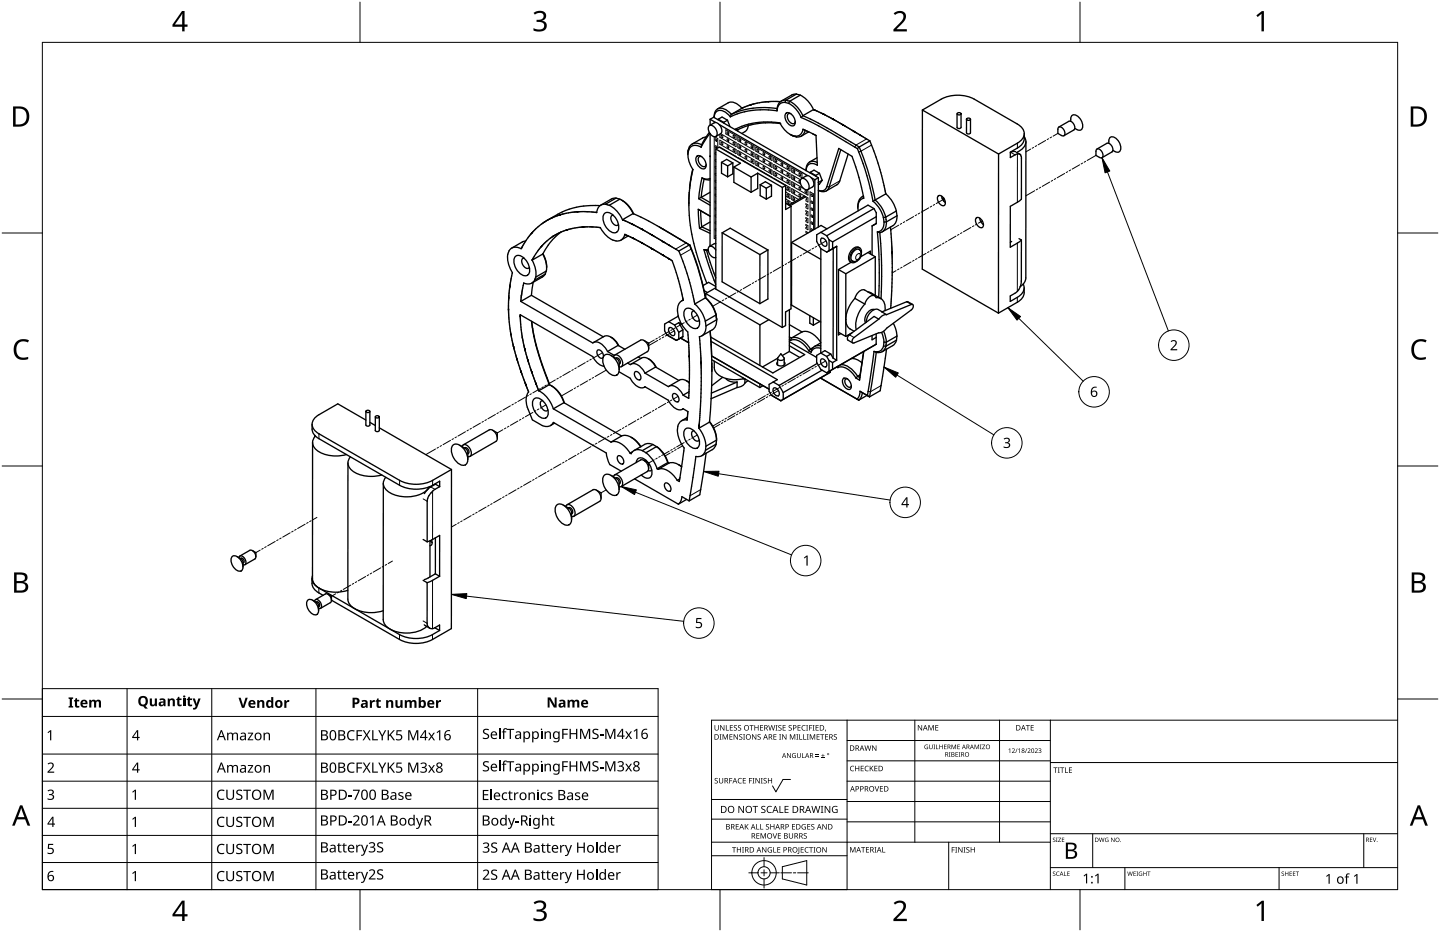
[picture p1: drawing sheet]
<svg xmlns="http://www.w3.org/2000/svg" width="432mm" height="279mm" viewBox="0 0 432 279" stroke-linecap="round" stroke-linejoin="round" font-family="sans-serif">
<g fill="none" stroke="#000" stroke-width=".4">
<path d="M212.7 39.7l-1 1.4M212.8 37.6a2.19 2.19 0 0 1 1.9 3.3 2.19 2.19 0 0 1-1.9-3.3zM212.8 37.6l1.4-.8a2.19 2.19 0 0 1 1.9 3.3l-1.4 .8M212.9 40l-2.7 4.1M212.9 35.8l1.7 .9M212.9 35.8l1.1-.7 31.4 18.2M212.9 35.8v1.7M215.4 35.7l1.1-.6 1.6 .9M215.4 35.7l1.6 1M215.4 35.7l-.1 .2M215.7 37.3l26.5 15.3M217 36.7l.1 .2"/>
<path d="M218.1 36l.8 2M218.1 36l-1.1 .7M219.3 34.3l-.6-.6a2.91 2.91 0 0 0-3.9-.8l-.5 .9-.2 1.4a1.92 1.92 0 0 1 1-1.9 1.92 1.92 0 0 1 2.2 .2l1.7 1.5M219.3 34.3l-.3 .7M220.5 38.7a22.1 22.1 0 0 1 13.4-1.9 8.1 8.1 0 0 0 3.5 3.7M220.5 38.7l.7 .2M220.5 38.7v.2M221.2 38.9v.4M222.5 32.5l-.6-.7a3.1 3.1 0 0 0-3.5-1l-3.2 1.9M222.5 32.5l-3.2 1.8M222.5 32.4v.1M224.4 37.7l-.3 .9a2.79 2.79 0 0 1-1.7 1.4"/>
<path d="M225.1 31.4l-2.6 1M225.1 31.4h.1M225.2 31.4h-.1M225.2 31.4h.1M225.3 31.4h-.1M225.4 31.3l-.1 .1M230.4 30.5l-5 .8M230.4 30.5h.1M230.5 30.5h.1M230.5 30.5h3.5M233 33.2a24 24 0 0 0-14 1.8M233 32.5v.7"/>
<path d="M233 32.5a24.2 24.2 0 0 0-13.7 1.8M234.1 37.1a22 22 0 0 0-12.9 1.8M235.4 30.7a2.21 2.21 0 0 0-2.4 2.5M235.4 30.7l1.1 .3M235.6 34.1a1.37 1.37 0 0 1 2.1 .5l.7 1.6a1.1 1.1 0 0 1-.4 1.5 1.1 1.1 0 0 1-1.5-.4l-.9-1.4-.2-1zM235.6 30l-.2 .7M235.6 30l1.2 .4M235.6 30a2.35 2.35 0 0 0-2.6 2.5M236.5 31a8.3 8.3 0 0 1 3.7 4.2M236.8 30.4l-.3 .6M236.8 30.4a8.9 8.9 0 0 1 4 4.3M237.1 34.1l-.2-.1a.92 .92 0 0 0-.9 .6 .92 .92 0 0 0 .2 1l.5 .9a.89 .89 0 0 0 .9 .6 .89 .89 0 0 0 .9-.7"/>
<path d="M238.8 28.2l-1.1 .1-3.4 2M238.8 28.2l1.2 .3M238.8 28.2l-3.2 1.8M240 28.5a8.9 8.9 0 0 1 3.9 4.3M240 28.5l-3.2 1.9M240.2 35.2l6.2 3.1 10.7 6.3M240.8 34.7l-.6 .5M240.8 34.7l5.9 2.9 11 6.5M240.8 38.8l3.9 1.8M240.8 38.8l.6 .3M240.8 38.8a2.14 2.14 0 0 1-2.4 2M241.4 39.1a2.28 2.28 0 0 1-2.6 2"/>
<path d="M241.4 39.1l1 .4M242.5 39.5l-2.2 1.3M243.9 32.8l.1 .1M243.9 32.8l-3.1 1.9M244 32.9h.1M244.1 32.9h.1M244.2 32.9v.1M244.2 33h.1M244.3 33h.1M244.3 33l2.6 1.2M246.9 34.2h.1M247 34.2h.1"/>
<path d="M247 34.2v.1M247 34.3l2.7 1.4M249.7 35.7h.1M249.8 35.7h.1M249.8 35.7v.1M249.8 35.8h.1M249.9 35.8h.1M250 35.8l2.7 1.6M252.7 37.4h.1M252.8 37.4v.1M252.8 37.5h.1M252.9 37.5h.1"/>
<path d="M253 37.5v.1M253 37.6h.1M253 37.6l3 1.7M256 39.3v.1M256 39.4h.1M256.1 39.4h.1M256.2 39.5h.1M256.2 39.5l1.7 1M276.6 33l5.6-3.3a10.9 10.9 0 0 1 9.9 0l13 7.5a3 3 0 0 1 2 2.9 3 3 0 0 1-2 2.8l-5.7 3.3M276.6 33v47.7l22.8 13.2M276.6 33l22.8 13.2M287 34.1v4.1l.6 .3 .6-.3v-4.1"/>
<path d="M287.1 33.9l.5-.1 .5 .1a.52 .52 0 0 1-.5 .6 .52 .52 0 0 1-.5-.6zM289.8 35.7v4.1l.6 .4 .6-.4v-4.1M289.9 35.6l.5-.2 .5 .2a.52 .52 0 0 1-.5 .5 .52 .52 0 0 1-.5-.5zM317.4 38.2a1.47 1.47 0 0 1 1.9 1.6 .68 .68 0 0 1-.2 .8 .68 .68 0 0 1-.8 0l-1.1-.6zM317.5 38.1l3-1.7a1.73 1.73 0 0 1 1.5 2.6l-3 1.7M321.1 36.4v-.7a1.2 1.2 0 0 1 .8-1.3 1.2 1.2 0 0 1 1.4 .6 2.85 2.85 0 0 1 .8 3.9l-.9 .1-.9-.5M184.7 59.4l-1 .1-3.5 2M184.7 59.4l-3.2 1.8M184.7 59.4l1.2 .3M185.9 59.7l-3.2 1.8M185.9 59.7a8.9 8.9 0 0 1 3.9 4.3M186.4 60a8.5 8.5 0 0 1 3.6 4.2"/>
<path d="M206.3 45.5a7.9 7.9 0 0 0 1.5 5.3l-.9 5-.3 5.4M206.4 45l-.1 1.4M206.4 45l-.1 .5M206.7 57.7l-.1 3.1M206.7 44.5l-.4 1M206.7 44l-.3 1M206.7 44v.5M207.7 50.7l-.9 5.8M208.8 47a1.37 1.37 0 0 1 2.2 .5l.7 1.6a1.1 1.1 0 0 1-.4 1.4 1.1 1.1 0 0 1-1.5-.4l-1-1.4-.2-1zM209.5 59.6l3.4 1.9M210.2 44.1a2.33 2.33 0 0 0-3.5 .4M210.3 59.2l2.6 1.5"/>
<path d="M210.3 59.2l-.8 .4M210.4 43.4l-.2 .7M210.4 43.4a2.47 2.47 0 0 0-3.7 .6M210.4 47l-.3-.1a.92 .92 0 0 0-.8 .6 .92 .92 0 0 0 .2 .9l.5 1a.89 .89 0 0 0 .9 .6 .89 .89 0 0 0 .8-.7M210.5 53.3l1.6 .4 .8-.2M210.5 53.3l.6 .4M210.5 53.3l-1 6.3M211.1 53.7l1.8 .2M211.1 53.7l-.8 5.5M211.7 41.1l-1.3 2.3M211.7 41.1l-1 .3-3.2 1.8M212.9 57.6l-2.6 1.6"/>
<path d="M212.9 46.7v.3M212.9 40.1v33.7M214.7 44.7l-.1 42 20 11.5M214.7 44.7l.9-.6 20 11.5M214.7 44.7l7.3 4.2-1.9 1.2M216.4 48.7l1.5-.9 1.8 1M216.4 48.7l-.1 3.2 1.9 1.1M216.4 48.7l1.8 1M218.2 49.7v3.3M219.7 48.8v3.3l-1.5 .9M219.7 48.8l-1.5 .9M220.1 50.1v4.6l5.1 2.9"/>
<path d="M220.1 50.1l5.1 3M223 48.2l-.1 .1M223.4 48.4l-.1 .1M225.2 53.1v4.5M227.2 51.9v4.6l-2 1.1M227.2 51.9l7.4 4.3M227.2 51.9l-2 1.2M227.9 55.4l1.9 1M227.9 55.4v3.2l1.9 1.1M227.9 55.4l1.6-.9 1.8 1M229.8 56.4v3.3M231.3 55.5l-1.5 .9"/>
<path d="M231.3 55.5v3.3l-1.5 .9M234.6 56.2v42M235.6 55.6v7.2l1.6-.9M235.6 55.6l-1 .6M236.9 40.3l1 .5M237.4 40.5l1 .3M237.4 40.5l.5 .3M237.9 40.8l.9 .3M238.4 40.8l.4 .3M240.3 53.5a2.19 2.19 0 0 1 1.9 3.3 2.19 2.19 0 0 1-1.9-3.3zM240.3 53.5l1.5-.8a2.19 2.19 0 0 1 1.9 3.3l-1.5 .8M241.2 58.8l-4.7 2.7"/>
<path d="M241.6 59l-4.7 2.7M243 51.7l1.1-.7 1.6 1M243 51.7l1.6 .9M243 51.7l-.1 .1M243.2 53.2l1.1 .7M243.7 40.1l1 .5M244.3 53.9v14.8M244.6 52.6l.1 .3M244.7 40.6l.4 8.9a1.96 1.96 0 0 0-2.3-.4 1.96 1.96 0 0 0-1.1 2.1 2.19 2.19 0 0 1 .8-2.5 2.19 2.19 0 0 1 2.6 0M245 47.3l-2.2 1.3M245.4 53.3v14.8M245.4 53.3l-1.1 .6"/>
<path d="M245.7 52l.8 2.1M245.7 52l-1.1 .6M246.5 54.1l-1.1 1.3M246.5 54.1l-1.1 .6M252.1 44.9l-3.5 11.2a1.99 1.99 0 0 1-3.2 .9 1.76 1.76 0 0 0 2.5-1.1l3.6-11.4 4 2.4 1.9 5.8 1.6 6.7a2.73 2.73 0 0 0-1.6 3.8M254.3 46.2l-2.6 8.4-.8 .8-3.1 1.8M257.1 44.6l2.7 7.4 2 8.3M257.7 44.1l2.6 7.4 2.1 8.5M257.7 44.1l-.6 .5M257.9 40.5h.1M258 40.5l2.8 1.7M258.9 58.8l-.4 .2"/>
<path d="M259 58.8a2.86 2.86 0 0 0-1.8 3.4M260.8 42.2l2.8 7.8 2 8.1M260.8 42.2l-3.1 1.9M262.4 60a10 10 0 0 1 3.2 5.1M262.4 60l-.6 .3M265.6 58.1a10 10 0 0 1 3.2 5.2M265.6 58.1l-3.2 1.9M281.4 58.7a1.96 1.96 0 0 1 1.7 2.9 1.96 1.96 0 0 1-1.7-2.9zM282.4 58.8a2.7 2.7 0 0 0 1.1 1.9M282.9 59.3l-.4 .2M283 59.4v.9M299.4 46.2v47.7"/>
<path d="M304.5 45.5l-.7-.1-.8 .4M304.9 45.7l.9 .5M305.8 46.2l.5 1.2v12.3l-3.3 2.2-.1 12.2 3.4-2.1M307.1 41a2.91 2.91 0 0 1-1.5 4.3l-.7 .4M307.1 40.1a3.8 3.8 0 0 1-2 4.3l-2.1 1.2v1.6l1.9-1h.9M307.6 42.5v40.8l-.4 1.4-1.2 1.2M328.8 44.8a1.47 1.47 0 0 1 1.9 1.6 .68 .68 0 0 1-.2 .8 .68 .68 0 0 1-.8 0l-1.1-.6zM328.9 44.7l3-1.7a1.73 1.73 0 0 1 1.5 2.6l-3 1.7M332.5 43v-.7a1.2 1.2 0 0 1 .8-1.3 1.2 1.2 0 0 1 1.5 .6 2.85 2.85 0 0 1 .8 3.9l-1 .1-.9-.5M154.4 77a1.88 1.88 0 0 1 2.8 .5 4.2 4.2 0 0 1 1.3 4.7 1.88 1.88 0 0 1-2.8-.4 4.2 4.2 0 0 1-1.3-4.8zM156.5 74.2l-.2 .4a2.65 2.65 0 0 0-3.1 0 2.65 2.65 0 0 0-1 2.8 11 11 0 0 0 1.4 4.4l-.7 4.1M156.5 74.2h.1"/>
<path d="M157.2 77.4h-.2a1.72 1.72 0 0 0 .4 2.8 .79 .79 0 0 0 1.3-.1M157.6 72.3l-1 .2-3.2 1.9M159.4 69.9l-1.6 2-1.3 2.3M159.4 69.9h.1M159.6 78l.9 2.3 .2 1.5-.1 1.3M159.6 77.9v.1M159.6 77.9h.1M159.6 77.8v.1M159.7 77.8h-.1M162.4 73.9l-2.7 3.9M162.4 73.8v.1M162.4 73.8h.1"/>
<path d="M162.5 73.7l-.1 .1M162.7 76.2l1 2.2 .2 1.5-.1 1.3M162.7 76.2l-3.1 1.8M162.8 76.1a7.8 7.8 0 0 1 1.1 4.2M163.3 66.6l-2 1.5-1.8 1.7M163.3 66.5v.1M163.3 66.5h.1M163.4 66.5h-.1M164.1 66.1l-.7 .4M165.8 70.9l-3.3 2.8M165.8 70.9h.1M166.6 70.4l-.7 .4"/>
<path d="M166.6 70.4h.1M167.8 64.4l-3.7 1.7M167.9 64.4h-.1M167.9 64.4h.1M168 64.4h-.1M168 64.4h.1M168.1 64.4h-.1M168.1 69.6l-1.5 .8M168.1 69.6h.1M168.1 69.6a18.7 18.7 0 0 0-5.4 6.6M170 68.9l-1.9 .7M170 68.9h.1"/>
<path d="M170.1 68.9h.1M170.2 68.9h-.1M170.3 68.8l-.1 .1M173.1 63.5l-5 .9M173.2 63.5h-.1M173.2 63.5h.1M173.3 63.5h-.1M173.7 63.5h-.4M174.8 68.1l-4.5 .7M174.9 68.1h-.1M174.9 68h.1M175 68h-.1"/>
<path d="M175 68l5 .2M179.9 61.7a22.4 22.4 0 0 0-12.7 2.5l-3.1 1.9M180 68.2h.1M180 68.2a6.3 6.3 0 0 0 5.1 4.1 2.28 2.28 0 0 0 2.2-2h.1M181.2 64.1a1.88 1.88 0 0 1 2.8 .5 4.2 4.2 0 0 1 1.2 4.8 1.88 1.88 0 0 1-2.8-.5 4.2 4.2 0 0 1-1.2-4.8zM181.5 61.2a2.35 2.35 0 0 0-2.6 2.5l-5.2-.2M181.5 61.2l1.2 .3M182.7 61.5a8.9 8.9 0 0 1 4 4.4M183.9 64.5h-.2a1.72 1.72 0 0 0 .5 2.8 .79 .79 0 0 0 1.3 0M186.7 65.9h.1M186.7 65.9l.2 .1M186.9 66h.1"/>
<path d="M187 66h.1M187.1 66l2.4 1.2M187.4 70.3h.1M187.5 70.3h.1M187.5 70.3l.8 .4M188.3 70.7h.1M188.3 70.7l1.5 .7M188.4 70.7l-2.2 1.3M189.5 67.2h.1M189.6 67.2h.1M189.7 67.3h.1M189.8 67.3h.1"/>
<path d="M189.8 71.4h.1M189.8 64l7.9 4.1M189.8 64l-3.1 1.9M189.8 67.3l2.5 1.4M189.9 71.4h.1M189.9 71.5h.1M190 71.5h.1M190.1 71.5l2.3 1.3M192.3 68.7h.1M192.4 68.7h.1M192.4 72.8h.1M192.5 68.7h.1"/>
<path d="M192.5 72.8h.1M192.5 72.8l.1 .1M192.5 68.8h.1M192.6 72.9h.1M192.6 68.8h.1M192.7 68.8v.1M192.7 72.9h.1M192.7 68.9l2.5 1.4M192.7 72.9l.1 .1M192.8 73h.1M192.8 73l2.5 1.4M195.2 70.3h.1"/>
<path d="M195.3 70.3l.1 .1M195.3 74.4l.1 .1M195.4 74.5h.1M195.4 70.4h.1M195.5 74.5h.1M195.5 70.4v.1M195.5 74.6h.1M195.5 70.5h.1M195.6 70.5h.1M195.6 74.6h.1M195.7 74.6v.1M195.7 70.6h.1"/>
<path d="M195.7 74.7l3 1.8M195.8 70.6l2.8 1.7M197.7 68.1l1.2 .6M198.6 72.3l.1 .1M198.7 72.4h.1M198.7 76.5h.1M198.8 76.5h.1M198.8 72.4h.1M198.8 72.4l.1 .1M198.9 68.7l4.9 3M198.9 72.5h.1M198.9 76.6h.1"/>
<path d="M199 72.5h.1M199 76.6l1.5 .9M199 72.5l.1 .1M199.1 72.6l1.6 .9M200.5 77.5l.1 .1M200.6 77.6h.1M200.6 77.6l.1 .1M200.7 73.5h.1M200.7 73.6l2.9 1.7M200.7 77.7h.1M200.8 77.7l.3 .2a1.31 1.31 0 0 1 .8 1.4l1.7 5.3 1.3 5.4M203.6 75.3l2.8 7.7 1.9 8.1"/>
<path d="M203.8 71.7l2.3 1.3M203.8 71.7l3.1 1.8M206.6 61.2l.3 5.4 .9 5.4 1.7 6 2.4 6.9M206.6 60.8v.4M206.7 73.4l2.7 7.4 2.1 8.5M206.7 73.4l.2 .1M206.7 73.4l-3.1 1.9M206.9 73.5l2.3 6.2 1.6 5.9M209.8 68.5l3.1 1.5M210.1 63.2l.3 4.8M210.4 68l2.5 1.2M210.4 68l-.6 .5"/>
<path d="M211.1 74.8l.8 .3M211.1 74.8l1.3 .1M211.1 74.8l3.5 10.5M211.9 75.1l2.7 8.3M211.9 75.1h.5M212.9 66.6l-2.5 1.4M212.9 64.8l-3.5-2 .4 5.7M214.6 75a1.35 1.35 0 0 0-2.1-.9 2.34 2.34 0 0 0 2.1 3.1M214.6 73l-1.9 .9M216.6 69.8l2.4-1.4 11.3 6.5M216.6 69.8l-.1 14.7 11.4 6.5M216.6 69.8l11.3 6.5"/>
<path d="M227.9 76.3v14.7M230.3 74.9l-2.4 1.4M230.3 74.9v14.7l-2.4 1.4M235.6 60.9l1.6 1M237.2 61.9v30.7l-1.6 .9v4.1l-1 .6M237.4 72.7l8.7 5M237.4 72.7v18.8l8.7 5M246.1 74.6v31.2M246.1 74.6l1.8 1 3-1.8v34.2M246.1 69.7l-1.2 .7v2l1.2 2.2M246.1 69.7l1.8 1M246.3 71.4a1.56 1.56 0 0 1 1.4 2.4 1.56 1.56 0 0 1-1.4-2.4z"/>
<path d="M247.9 70.7l.7 1.2M248 68.6l-1.8-1-8.8 5.1M248.6 71.9v3.3M248.6 71.9l1.1 .6M249.7 72.5v2.1M249.8 74.5v32.9M255.2 78.6l-3.8 2.2M257.8 74.3a1.69 1.69 0 0 0-2.5 .7l-.6 1.2a1.69 1.69 0 0 0 .6 2.5M258.1 77l-.5 .7-.6 .5M258.1 77h.1M258.3 76.1a1.25 1.25 0 0 0-.5-1.7 1.25 1.25 0 0 0-1.7 .4 2.79 2.79 0 0 0-.8 3.9h.9l.8-.4M258.3 76.1l-.2-.7a1.17 1.17 0 0 0-1.1-.8 1.17 1.17 0 0 0-1.1 .8 2.07 2.07 0 0 0-.3 2.8l.6 .2 .8-.2"/>
<path d="M258.3 76.1l-.2 .9M260.3 75.7l2.2 1.3M261 76.1v-.8l-2.9 1.7M261.8 60.3a9.1 9.1 0 0 1 3.1 4.9M262 62.5l.8 1.2v3.3M262 62.5l-1.7-1-14.2 8.2M262 62.5l-14.1 8.2M262.5 77v11.5M262.5 77l-8.9 5.1M262.8 67l-.8 .4M262.8 67h.1M262.8 67l-1.3 .7v8.7"/>
<path d="M262.8 65l-13.1 7.5M263.1 69.5l.7 .3M263.1 69.5l.5 9.4-.1 10.2M263.8 69.8l.6 9.8-.2 10M264.9 65.2l.2 1.4M265.1 66.6a2.47 2.47 0 0 1-2 2.9M265.6 65.1l.2 1.4M265.6 65.1l-.7 .1M265.8 66.5a2.73 2.73 0 0 1-2 3.3M265.8 66.5l-.7 .1M267 68.1l.5 7.6M267.5 75.7h.1"/>
<path d="M267.5 75.7v8.3l-.4 8.4M268.8 63.3l-3.2 1.8M268.8 63.3l.2 1.4M269 64.7l-.1 1.3-.8 1.4-3.6 2.1M269 64.7l-3.2 1.8M292.9 65.3a1.96 1.96 0 0 1 1.7 2.9 1.96 1.96 0 0 1-1.7-2.9zM293.8 65.4a2.7 2.7 0 0 0 1.1 1.9M303.4 72.4l-.5 .2M305.6 71.5l.7 .5M306.3 72v12.1a4.5 4.5 0 0 1-2 3.8l-1.4 .8v1.7a7.7 7.7 0 0 0 4-3.1l.2-1-.3-1.1M152.5 92.6v.1M152.5 92.7v.1"/>
<path d="M152.5 92.8h.1M152.5 92.8v.1M152.5 92.9h.1M152.5 92.9l.7 7.4M152.5 89.4v3.2M152.5 89.3v.1M152.5 89.3h.1M152.9 86l-.4 3.3M152.9 86h.1M152.9 85.9v.1M152.9 85.9h.1M156 94.4h.1"/>
<path d="M156 94.4l21.8 12.5a5.1 5.1 0 0 0 3.3 2.9M156 94.4v.2M156 94.6h.1M156 94.6v.1M156 94.8h.1M156 94.8v.1M156 94.9h.1M156 94.9l.6 6.4M156.2 90.4l21.6 12.4a2.37 2.37 0 0 1 3.2 .9l1.2 1.7M156.3 88.7l-.1 1.7M156.4 88.6l-.1 .1M156.4 88.6h.1"/>
<path d="M156.4 88.5v.1M156.4 88.5h.1M156.4 88.4v.1M157 84.9l-.6 3.5M157.1 84.9h-.1M159.3 88.5l21.6 12.5M159.3 88.5l-3.1 1.9M159.4 96.3l.6 3.9 1 4.4 3.7 10.7M159.4 96.3l.7 4 1 4.1 3.8 11.1M159.9 84.6l-.6 3.9M160.3 84a2.33 2.33 0 0 1-3.2 .9M160.6 83.1l-.3 .9"/>
<path d="M163.5 82.2l-.8 .8-3.2 1.9M163.5 82.2l-3.2 1.8M163.8 81.2l-3.2 1.9M163.8 81.2l-.3 1M200.5 96.4l-1.2 .7v2.1l.7 1.2 2.8 1.7M200.5 96.4l1.8 1.1M200.7 98.2a1.56 1.56 0 0 1 1.4 2.4 1.56 1.56 0 0 1-1.4-2.4zM202.3 97.5l1.2 2.1M203.4 94.8l-2.9 1.6M203.5 99.6v2M203.5 96.7l1.3 2.2M203.5 96.7l-1.2 .8"/>
<path d="M203.5 96.7l.9 .6M204.8 98.9v2l-2 1.2M204.8 98.9l-1.3 .7M204.9 89.9l-.5 .3M204.9 90a2.79 2.79 0 0 0-1.7 3.6l.6 2.3 1.4 2.5a2.86 2.86 0 0 1 1.2 2.8l.1 1.5M205.4 92.8a1.88 1.88 0 0 1 2.8 .5 4.2 4.2 0 0 1 1.2 4.8 1.88 1.88 0 0 1-2.7-.5 4.2 4.2 0 0 1-1.3-4.8zM208.1 93.2h-.2a1.72 1.72 0 0 0 .5 2.8 .79 .79 0 0 0 1.3 0M208.3 91.1a10 10 0 0 1 3.2 5.2M210.8 85.6l1.7-1 2.1 1.3M210.8 85.6l.3 1.5M211.1 87.1l1 .6M211.1 87.1l.3 1.4"/>
<path d="M211.4 88.5l.2 .1M211.4 88.5l.2 .8M211.5 96.3l.2 1.4M211.5 89.3a10 10 0 0 1 3.2 5.1M211.5 89.3l-3.2 1.8M211.6 89.3a9.1 9.1 0 0 1 3.1 4.8M211.6 89.3h-.1M211.6 88l16.3 9.4M211.6 88v1.3M211.7 97.7a2.71 2.71 0 0 1-2 3.3l.5 7.7M212.9 99.3l.5 9.6M213 99.3l.4 7.2"/>
<path d="M214.6 86.3l-3 1.7M214.7 94.4l-3.2 1.9M214.7 94.4l.2 1.5M214.7 94.1v.4M214.7 94.1l.2 1.4M214.9 95.9l-.1 1.3-.8 1.4-3.6 2.1M214.9 95.9l-3.2 1.8M214.9 95.5v.6M214.9 95.5v.4M227.9 97.4v12.2M230.5 95.9l-2.6 1.5M236.7 97.3l3.8 2.2"/>
<path d="M236.7 92.9v12.5M237.4 91.3l-.2 .1M240.5 99.5a4.8 4.8 0 0 1 5 2.4l.6 .8M240.5 99.5l-3.2 1.8M242.8 94.6v2.3l1.1 .6M243.9 95.2v2.3M245.8 96.4l-1.9 1.1M251.4 99.6l2.2 1.3M251.4 80.8v19.6l.7-.4M251.4 80.8l2.2 1.3M253.6 82.1v18.8M255.2 100h.1"/>
<path d="M255.4 99.8l-1.8 1.1M256.4 89.5a8.7 8.7 0 0 0-2.4 8 3.5 3.5 0 0 0 2.1 1.8M256.4 89.5l2.9 1.7M259.3 91.2a9.2 9.2 0 0 0-2.5 7.6M259.3 91.2a3.5 3.5 0 0 1 2.6-2.6l.5 .2 .3 .4a2.6 2.6 0 0 1 2.7 3.2v.7M260.2 87.5l1 .3 2.9 1.7M262.2 92.8a2.8 2.8 0 0 0-2.9 2.8l.2 1.2M262.3 88.7l-3-1.7a2.69 2.69 0 0 0-2.9 2.2v.3M263.5 95.7l-1.4-.8-7.6 5.6-.4 .7v.6l1.6 1M264.4 99.7l.7 2.9M264.4 93.5l1.5 .8M264.5 93.5a2.5 2.5 0 0 0-4.1 1l-.7 2.1"/>
<path d="M265 99.3l.6 1.7 .2 1.6M265.9 94.3l7.6-3.1a1.01 1.01 0 0 1-.2 1.7l-8.6 6.6-1.2 .3-7.6 3a1.01 1.01 0 0 1 .2-1.6l7.4-5.5M265.9 94.3l-1.2 .3-1.2 1.1M267.9 96.9l.7 1.7 .4 2.2M273.7 91.3l-1.4-.8h-.4l-7.5 3M307.1 86.3a3.8 3.8 0 0 1-2 4.3l-5.7 3.3M153.2 100.3h.1M153.2 100.3l.8 3.5M154 103.8v.1M154 103.9h.1M154 104h.1M154 104v.1"/>
<path d="M154 104.1h.1M154 104.1l1 3.5M155 107.6v.1M155 107.7h.1M155 107.7v.1M155.1 107.8h.1M155.1 107.8v.1M155.1 107.9l1.1 3.4M156.2 111.3v.1M156.2 111.4h.1M156.3 111.5h.1M156.3 111.5v.1"/>
<path d="M156.3 111.6h.1M156.3 111.6v.1M156.3 111.7l.1 .1M156.4 111.8h.1M156.4 111.8l1.1 3.1M156.6 101.3h.1M156.6 101.3l.7 3.2M157.3 104.6h.1M157.4 104.6h.1M157.4 104.6v.1M157.4 104.7h.1M157.4 104.7v.1"/>
<path d="M157.4 104.8h.1M157.4 104.8l.8 3M157.5 114.9h.1M157.5 114.9l.1 .2M157.6 115.1h.1M157.6 115.2h.1M157.6 115.2v.1M157.6 115.3h.1M157.7 115.3l.8 2.1a5.6 5.6 0 0 0-.1 5.4l1.2 3.1 3 1.7a2.38 2.38 0 0 0 3.3-1l15.9 9.2 .3 1.7 .8 1.8 3.4 1.9M158.2 107.8l.1 .1M158.3 107.9h.1M158.3 108h.1"/>
<path d="M158.3 108v.1M158.3 108.1h.1M158.3 108.1v.1M158.3 108.2h.1M158.4 108.2l1 3.1M159.4 111.3h.1M159.4 111.3v.1M159.4 111.4h.1M159.4 111.4v.1M159.4 111.5h.1M159.4 111.5l.1 .1M159.5 111.6l1.1 3.1"/>
<path d="M160 119.7a1.88 1.88 0 0 1 2.8 .5 4.2 4.2 0 0 1 1.2 4.8 1.88 1.88 0 0 1-2.7-.5 4.2 4.2 0 0 1-1.3-4.8zM160.6 114.7v.1M160.6 114.8l.1 .1M160.7 114.9h.1M160.7 114.9v.1M160.7 115h.1M160.7 115v.1M160.7 115.1h.1M160.7 115.1l.8 2.1M161.5 117.2a9.3 9.3 0 0 1 4.4 5.4M164.7 115.3a9.3 9.3 0 0 1 4.4 5.4M164.7 115.3l-3.2 1.9"/>
<path d="M165.2 115.6a8.6 8.6 0 0 1 4 5.2M178 102.7l3.1-1.9a3.6 3.6 0 0 1 4.2 2.5l.1 .2M180.9 107a1.77 1.77 0 0 0-1.6-2.1 1.55 1.55 0 0 0 0 1.7 1.55 1.55 0 0 0 1.5 .7v-.1M181.1 106.7a1.95 1.95 0 0 1 2.9 .5 4.4 4.4 0 0 1 1.3 4.9 1.95 1.95 0 0 1-2.9-.5 4.4 4.4 0 0 1-1.3-4.9zM182.2 105.4l2 1.1M183.2 101a5.3 5.3 0 0 1 2.3 2.6M183.2 106.5l1.8 1.1 .5 .5 .2 .7v2M184 107v-.2a1.11 1.11 0 0 1 2 .3 1.89 1.89 0 0 1 .1 2.9h-.4M184.3 106.4l7.8-4.4a2.31 2.31 0 0 1 2 3.4l-7.8 4.5M184.7 107.4a1.04 1.04 0 0 1 1.1 .5 1.04 1.04 0 0 1-.1 1.2M185.4 103.5l2 1.2M185.4 103.5l-3.2 1.9"/>
<path d="M185.6 111.5l3.4 1.9a4.7 4.7 0 0 0 3.8 2.9l.6-.3M188.2 108.8l.8 .5a2.37 2.37 0 0 1 3.3 .9l1.1 1.7M189.2 109.2l3.2-1.9a3.6 3.6 0 0 1 4.1 2.5l.1 .2M190.5 111.4a1.62 1.62 0 0 1 1.4 2.5 1.62 1.62 0 0 1-1.4-2.5zM191.4 107l.8 .5M193.1 102.1l1.4 .8v1.6M193.4 116l7 4a4.7 4.7 0 0 0 3.8 2.9l.6-.4 1.5 .9M193.4 111.9l7 4a2.37 2.37 0 0 1 3.3 .9l1.1 1.7M193.4 116l-.2 .1M194.4 107.5a5.3 5.3 0 0 1 2.4 2.6M196.6 110l7 4.1M196.6 110l-3.2 1.9"/>
<path d="M201.9 118a1.62 1.62 0 0 1 1.4 2.4 1.62 1.62 0 0 1-1.4-2.4zM202.8 102.1h.1M204.1 101.3l2.4 1.4M204.1 101.3h.1M205.8 114.1l.9 .6M206.5 102.7l.2 3.9M206.6 117.5l-1.8 1M206.7 106.6v.1M206.7 106.7v.1M206.7 106.8h.1M206.7 106.9h.1M206.7 106.9v7.8"/>
<path d="M206.7 114.9l-.2 4.5-1.7-.9M206.7 114.7v.2M206.7 114.8l-1-.7a1.93 1.93 0 0 0-1.9-.2l-3.2 1.9M210.2 108.7h.1M210.2 108.7v.1M210.2 108.8h.1M210.2 108.8v9.1l-.6 9.7M213.1 101l18.7 10.8 9.5-5.5-4.6-2.6M213.2 102.3l19.9 11.5-1.2 .7M213.4 106.7l17.2 10M213.4 107.8l14.5 8.4M213.4 108.9l-.1 8.3-.5 9.3"/>
<path d="M213.4 108.9l.1 2M213.5 110.9v.4M214.2 108.3a4.3 4.3 0 0 0 4 5.3l2.2 .2 2.4-.2M216.7 113.1l-3.3 2.6M217.6 113.4a3.8 3.8 0 0 0 3.4 1.1M221 116.2l-7.8 3.3M221 114.5l-7.7 3.4M221 114.5v1.7M222.8 113.6l.7 .1M222.8 113.3v.3M223.4 114.8l-.9 .9-1.5 .5M223.4 113.7v1.1"/>
<path d="M224.3 114.1l-.9 .7M227.9 115.1v1.1M228.8 115.6l-.9 .6M231.9 114.5l-1.3 .7v2.1l.7 1.2 2.9 1.6M231.9 114.5l1.7 1M232.1 116.3a1.56 1.56 0 0 1 1.3 2.4 1.56 1.56 0 0 1-1.3-2.4zM233.2 108.6l-.3 .2a1.29 1.29 0 0 0 1.3 .9 1.29 1.29 0 0 0 1.2-.9l-.2-.2M233.2 107.5v1.9M233.2 107.4l-4.6 2.6M233.6 115.5l1.3 2.2M234.2 106.1l.9 1.2a1.03 1.03 0 0 1-.9 .7 1.03 1.03 0 0 1-1-.7zM234.9 117.7v2"/>
<path d="M235.2 107.5v1.9M236.7 105.4l3.1 1.8M236.7 105.4l-2.1 1.2M236.7 102.4l8.2 4.6M236.7 101.8l.4 .2M236.7 101l.6 .3M237.1 102a4.4 4.4 0 0 1 4.9 2.4l.5 .8M237.3 101.3a4.8 4.8 0 0 1 5.2 2.5l.5 .8M237.3 101.3l-.2 .7M242.5 105.2l.7 .4M243 104.6l.3 .2M243 104.6l-.5 .6"/>
<path d="M243.3 104.8l-.1 .8M243.8 104.2l-.8 .4M245.1 108.9l-11.5 6.6M246 113.3l11.5 6.7M246.1 104.4a2.12 2.12 0 0 0-2.9 1.2M246.1 105.8l1.8 1.1M246.1 105.8l1.3-.7 1.7 1M246.1 103.7a2.25 2.25 0 0 0-2.8 1.1M246.1 102.8l-1.9 1.1M246.3 107.6a1.56 1.56 0 0 1 1.4 2.4 1.56 1.56 0 0 1-1.4-2.4zM246.5 111l-11.6 6.7M247.9 106.9l.7 1.2"/>
<path d="M248.6 108.1v3.3M248.6 108.1l1 .6M249 111.6l-14.8 8.5M249 111.6l-1.8 1M249 111.1v.5M249.1 106.1l-1.2 .8M249.1 106.1l.7 1.3M249.6 108.7v2M249.8 107.4l1.1 .6M250.9 108l-1.3 .7M250.9 110l.3 .2M251.2 110.2a4.4 4.4 0 0 1 4.9 2.3l.6 .8"/>
<path d="M251.4 109.7l-.2 .5M252.1 109.3a6.2 6.2 0 0 1 5.1 3.5M253 113.4a2.19 2.19 0 0 1 1.9 3.3 2.19 2.19 0 0 1-1.9-3.3zM254.1 113.6h-.3a1.47 1.47 0 0 0 .7 2.5h.5l.3-.5M254.4 100.4v.2M254.8 100.2v.1M255.3 107.5l1.5 .2 1.6 1M256.7 113.3l1 .7M257.2 112.8l.6 .4M257.2 112.8l-.5 .5M257.8 113.2l-.1 .8M257.9 112.4l-.7 .4"/>
<path d="M257.9 112.4l-.1 .8M258.6 117.7l-.3 1.1-.8 1.2M258.9 105.4l-1 7M259 105.4l-1.3 8.6M260 118.5l-2.5 1.5M260.8 119l-2.9-1.7-.2 1.1-.7 1.3M261.5 100.6v1.3l1.2-.7M262.1 105.3l.7 .3M262.1 105.3l-2 13.3M262.7 100.1v3.1l-14.8 8.6-1.8-1.1-1.2-2.1v-2l1.2-.8M262.8 105.6l-2 13.4M264.9 103.7l.7 .1"/>
<path d="M264.9 103.7a2.11 2.11 0 0 1-2.8 1.6M265.1 102.6l-.2 1.1M265.1 102.6h.7M265.6 103.8a2.28 2.28 0 0 1-2.8 1.8M265.8 102.6l-.2 1.2M265.8 104.7l-1.9 12.4-3.1 1.9M268.8 102l-.8 1.4-3.5 2M268.8 102l-3.2 1.8M269 100.8l-3.2 1.8M269 100.8l-.2 1.2M93.6 127.2a3.8 3.8 0 0 0 2 4.3l24.2 14a10.9 10.9 0 0 0 9.9 0l2.1-1.2v1.6M93.7 132.7v40.8a5 5 0 0 0 4.8 3.8 11.6 11.6 0 0 0 5.8-.3"/>
<path d="M94.4 130.5v.4M94.6 130.7a2.86 2.86 0 0 0 1.2 4.8 11.2 11.2 0 0 0 8.1 .8M104.3 138.8v40.8a5 5 0 0 0 4.8 3.9 11.6 11.6 0 0 0 5.8-.4M105.1 137a2.86 2.86 0 0 0 1.3 4.6 11.2 11.2 0 0 0 8.1 .8M109.7 125.9l-8.4-4.8-5.7 3.2a3 3 0 0 0-2 2.9 3 3 0 0 0 2 2.8l24.2 14a10.9 10.9 0 0 0 9.9 0l5.7-3.3M109.7 123.3v4.1l.6 .4 .6-.4v-4.1M109.8 123.2l.5-.2 .5 .2a.52 .52 0 0 1-.5 .5 .52 .52 0 0 1-.5-.5zM110.9 126.6l1.6 1M112.5 125v4l.6 .4 .6-.4v-4M112.6 124.8l.5-.2 .6 .2a.52 .52 0 0 1-.6 .5 .52 .52 0 0 1-.5-.5zM113.7 128.3l21.7 12.4M135.7 133.6a1.95 1.95 0 0 1 2.9 .5 4.4 4.4 0 0 1 1.3 4.9 1.95 1.95 0 0 1-2.9-.5 4.4 4.4 0 0 1-1.3-4.9z"/>
<path d="M137.8 133.5l1.8 1 .5 .5 .2 .7v2M138.6 133.9v-.2a1.11 1.11 0 0 1 2 .3 1.89 1.89 0 0 1 .1 2.9h-.4M138.9 133.4l7.8-4.5a2.31 2.31 0 0 1 2 3.4l-7.8 4.5M139.3 134.3a1.04 1.04 0 0 1 1.1 .5 1.04 1.04 0 0 1-.1 1.2M147.7 129l1.4 .8v1.6M162.7 120.1h-.2a1.72 1.72 0 0 0 .5 2.8 .79 .79 0 0 0 1.3 0M165.9 122.6l17.3 9.9M166.3 126.9l-1.2 .7M169.1 120.7l-3.2 1.9M169.1 120.7l17.3 10M183.2 132.5a4.8 4.8 0 0 1 5.2 2.5l.5 .8M185.4 136.6a1.62 1.62 0 0 1 1.4 2.5 1.62 1.62 0 0 1-1.4-2.5z"/>
<path d="M186.4 130.7a4.8 4.8 0 0 1 5.1 2.5l.6 .8M186.4 130.7l-3.2 1.8M189.3 131.1l1.7 1.3 1.2 1.5M189.7 135.4l-.8 .4M190.8 138.7a1.47 1.47 0 0 1 1-1.4 1.47 1.47 0 0 1 1.6 .4 4.5 4.5 0 0 1 1.8 5.2 1.86 1.86 0 0 1-2.9-.5M192.6 135.1l1.1 .6M192.6 135.1a2.38 2.38 0 0 0-3.4 .9l-.3-.2M193.1 138l1.4 .8v1.7M193.7 135.7l3.2-1.8a9.8 9.8 0 0 1 3.3 4.8M193.7 135.7a9.8 9.8 0 0 1 3.3 4.8M193.8 138.1l-.4 .1M195.8 133.3a8.3 8.3 0 0 1 4.1 4.2l.4 1.3"/>
<path d="M195.8 133.3l-1.1-.3h-1l-3.6 2.1M195.8 133.3l-3.2 1.8M200.2 138.7l.3 .2M200.2 138.7l-3.2 1.8M200.5 138.9l-3.1 1.8M200.5 138.9l1-.2 1.1 .2 1.8 1.1M203.4 139.3l1 .6M204.4 139.9l-.6 3.7M204.9 122.6l-.3 .1M205.4 128.8a1.88 1.88 0 0 1 2.8 .4 4.2 4.2 0 0 1 1.2 4.8 1.88 1.88 0 0 1-2.8-.5 4.2 4.2 0 0 1-1.2-4.7zM206.1 125.3v.6a2.55 2.55 0 0 0-3 3 9.4 9.4 0 0 0 2.1 5.4l-.8 5.6M206.1 125.2v.1"/>
<path d="M206.1 125.1l-1.7 1M206.1 125.1v.1M206.1 125.1h.1M206.3 123.4l-.2 1.7M206.3 123.4h.1M208.1 129.2h-.2a1.72 1.72 0 0 0 .5 2.8 .79 .79 0 0 0 1.3-.1M209.6 128.4l.2 .3a9.4 9.4 0 0 1 1.9 5.1M209.6 127.7v.7M209.6 127.6v.1M209.6 127.6h.1M211.5 135a2.28 2.28 0 0 1-2.8 1.8l-2 13.4M211.7 133.8l-.2 1.2"/>
<path d="M211.7 135.9l-1.9 12.4-3.1 1.9M212.7 126.3l.3 .4a8.5 8.5 0 0 1 1.9 5.2M212.8 126.5l.2 .3a9.4 9.4 0 0 1 1.9 5.1M212.8 126.5l-3.2 1.9M214.7 133.2l-3.2 1.8M214.7 133.2l-.8 1.4-3.5 2M214.9 131.9l-3.2 1.9M214.9 131.9l-.2 1.3M234.2 120.1h.1M114.9 144.9v40.8a5 5 0 0 0 4.8 3.9 9.8 9.8 0 0 0 8.3-1.8M115.7 143.1a2.86 2.86 0 0 0 1.3 4.7 10.4 10.4 0 0 0 10.9-.7l.8-1.1M128.9 145.9v.2"/>
<path d="M130.6 145.2l-1.9 1.1-1.5 1.7M130.6 145v.2M130.6 145.2l1.2 .7M131.8 145.9l-1.4 .8a5.2 5.2 0 0 0-2.3 3.6v12.1M135.4 140.7l-.1 47.7-5.6 3.3a10.9 10.9 0 0 1-9.9 0l-20.4-11.8M166.8 151.6a1.95 1.95 0 0 1 2.9 .4 4.4 4.4 0 0 1 1.3 5 1.95 1.95 0 0 1-2.9-.5 4.4 4.4 0 0 1-1.3-4.9zM168.9 151.4l1.8 1 .5 .6 .2 .7v2M169.7 151.8l.1-.2a1.11 1.11 0 0 1 1.9 .4 1.89 1.89 0 0 1 .2 2.9l-.5-.1M170 151.3l7.8-4.5a2.31 2.31 0 0 1 2 3.5l-7.8 4.5M170.4 152.3a1.04 1.04 0 0 1 1.1 .5 1.04 1.04 0 0 1-.1 1.2M178.8 146.9l1.4 .8v1.7M181.1 142.6a1.95 1.95 0 0 1 2.9 .5 4.4 4.4 0 0 1 1.3 5 1.95 1.95 0 0 1-2.9-.5 4.4 4.4 0 0 1-1.3-5z"/>
<path d="M183.2 142.5l1.8 1 .4 .5 .3 .7v2.1M183.9 142.9l.1-.2a1.11 1.11 0 0 1 1.9 .3 1.89 1.89 0 0 1 .2 2.9h-.4M184.3 142.4l7.8-4.5a2.31 2.31 0 0 1 2 3.5l-7.8 4.5M184.7 143.3a1.04 1.04 0 0 1 1.1 .5 1.04 1.04 0 0 1-.1 1.3M190.3 143.6l13.1 7.5M195.4 140.8l-.5 .4-.5-.1M197 140.5l.4 .2M197.4 140.7a4.8 4.8 0 0 1 5.1 2.5l.6 .8M199.5 144.8a1.62 1.62 0 0 1 1.4 2.4 1.62 1.62 0 0 1-1.4-2.4zM203.8 143.6l-.7 .4M203.8 143.6l-.1 .8-.6-.4M205.9 149.7l-2.5 1.4"/>
<path d="M206.7 150.2l-2.2-1.3-.5 1.6-.6 .6M69.5 167a1.58 1.58 0 0 1 2.5 .6l.6 1.2a1.45 1.45 0 0 1 .3 1.6 1.45 1.45 0 0 1-1.4 .8 3.5 3.5 0 0 1-2-4.2zM71.1 166.8l1.6 1.2 .2 2M71.7 167.2l.1-.4a1.57 1.57 0 0 1 1.9 2l-.3 .5h-.5M71.9 166.7l3-1.7a1.73 1.73 0 0 1 1.5 2.6l-3 1.7M72.1 167.5a.76 .76 0 0 1 1 .3 .76 .76 0 0 1-.2 .9M75.7 165.1l1 .6v1.2M93.6 173.4a3.8 3.8 0 0 0 2 4.3l1.3 .8M93.7 172.6a2.97 2.97 0 0 0 1.9 3.7l24.2 13.9a10.9 10.9 0 0 0 9.9 0l2.1-1.2M93.7 179.9l1.7 1.2 .1 1.9M94.6 179.8l3-1.7a1.73 1.73 0 0 1 1.5 2.6l-3 1.7M98.3 178.1l1.1 .6v1.3"/>
<path d="M126.9 174l1.2 .7M126.9 161.7l1.2 .7M128.1 174.7v12.3l.3 .8 .4 .5M128.1 162.4l3.7-1.9v12.3M128.9 162.1v10.9M129 162.1l.6 .5M129.4 161.9l.1 1.1-.6 .6M130.6 172l-3.4 1.8M130.6 172l1.2 .8M130.6 161.2v10.8M131.8 172.8l-3.7 1.9M92.2 180.1a1.58 1.58 0 0 1 2.4 .6l.7 1.2a1.45 1.45 0 0 1 .2 1.5 1.45 1.45 0 0 1-1.3 .9 3.5 3.5 0 0 1-2-4.2z"/>
<path d="M94.3 180.3l.2-.4a1.57 1.57 0 0 1 1.9 2l-.3 .5h-.6M94.8 180.5a.76 .76 0 0 1 .9 .4 .76 .76 0 0 1-.2 .9M127.2 187.3l1.6 1M128.8 188.3l1.1 .1 1.9-1v1.6M130.5 188.1l1.3 .9"/>
</g>
<g fill="none" stroke="#000" stroke-width=".3">
<path d="M217.7 38.9l3 1.8v1.2l-3-1.8zM214.2 41l-.1 30.4 .5 .3M214.3 41l.9 .5v2.8M214.6 58.2l-.2 .3 .2 .4M214.6 56.1l-.2 .3 .2 .4M214.6 54.1l-.2 .2 .2 .4M214.6 52l-.2 .3 .2 .3M214.7 49.9l-.3 .3 .3 .4M214.7 47.8l-.3 .3 .3 .4M214.7 45.8l-.3 .2 .3 .4M215.9 44.2l4.8 2.8M215.9 42l4.8 2.8v1.3l-4.8-2.9z"/>
<path d="M216.1 40.1l4.6 2.7v1.2l-4.8-2.8v-1M221.2 47.3l4.9 2.8M221.2 45.1l4.9 2.8v1.3l-4.9-2.8zM221.2 43.1l4.9 2.8v1.2l-4.9-2.8zM221.2 41l4.9 2.8v1.2l-4.9-2.8zM226.6 50.5l4.9 2.8M226.6 48.2l4.9 2.8v1.3l-4.9-2.8zM226.6 46.2l4.9 2.8v1.2l-4.9-2.8zM226.6 44.1l4.9 2.8v1.2l-4.9-2.8zM232 53.6l4.9 2.6v1.3l-1.3-.8M232 51.4l4.9 2.8v1.2l-4.9-2.8zM232 49.3l4.9 2.8v1.2l-4.9-2.8z"/>
<path d="M232 47.2l4.9 2.8v1.2l-4.9-2.8zM235.6 59.6l1.3 .8v.9M235.6 57.6l1.3 .7v1.2l-1.3-.7M237.4 50.3l3.1 1.8v1.2l-3.1-1.8zM239.5 59.8l-2.1-1.2v1.2l1 .6M240 54.2l-.4-.1v.2l.4 .5M240 53.9l-2.6-1.5v1.2l2.7 1.6M240.2 59.4l-2.8-1.6v-1.3l4.9 2.8v1.3l-.7-.4M241 56.5l-3.6-2v1.2l4.9 2.8v-1.2l-.7-.4M241.6 59.2l.3 .5-.1 .2h-.2M251.8 54.2l-3.2 1.9-.7-.2M259.9 41.7l-3.2 1.8-.4 .6"/>
<path d="M261.3 43.5l-3.8 2.1M303.1 45.7l1.3 .7M305.1 46.2v14.4M305.1 42.9v1.5M206.1 73l-.3-.2-3.2 1.9M207.3 74.5l-3.2 2M214.6 70.7l-.2 .2 .2 .4M214.6 68.6l-.2 .3 .2 .3M214.6 66.5l-.2 .3 .2 .4M214.6 64.4l-.2 .3 .2 .4M214.6 62.4l-.2 .2 .2 .4M214.6 60.3l-.2 .3 .2 .3"/>
<path d="M235.6 60.9l1 .5M237.7 60.8l-.3-.1v.3M241.6 69.6l.3 .5M241.6 69.3l.7 .6M241.6 67.5l.3 .5-.1 .2h-.2M241.6 67.3l.7 .3v1.3l-.7-.4M241.6 65.5l.3 .4-.1 .3-.2-.1M241.6 65.2l.7 .4v1.2l-.7-.4M241.6 63.4l.3 .4-.1 .3-.2-.1M241.6 63.1l.7 .4v1.2l-.7-.4M241.6 61.3l.3 .4-.1 .3h-.2M241.6 61l.7 .4v1.2l-.7-.3"/>
<path d="M243.7 69l-.5-.4 .2 .6M244 68.9v-10.8l-1.1-.6v12M257 76.3l.8-.3a1.15 1.15 0 0 1-1 1.8l-.2-.8zM305.1 72.9v14.5M271.9 90.5l1.4 .8M305.1 89.1v1.5M254.7 100.4l1.4 .8M264.2 115.6l-3.2 1.8h-.7M94.4 130.8h.1M95.6 130v1.5M119.8 144v1.5M126.9 149.6l1.2 .7"/>
<path d="M129.2 146l1.2 .7M129.7 147.3v14.4M129.7 144v1.5M210.1 146.8l-3.2 1.8M95.6 176.3v1.4M129.7 174v14.5M119.8 190.2v1.5M126.9 186.2l1.2 .7M129.7 190.2v1.5"/>
<circle cx="218.3" cy="39.9" r=".33"/>
<circle cx="214.7" cy="44.1" r=".33"/>
<circle cx="214.7" cy="42" r=".33"/>
<circle cx="216.5" cy="43.1" r=".33"/>
<circle cx="216.5" cy="41" r=".33"/>
<circle cx="218.3" cy="44.1" r=".33"/>
<circle cx="218.3" cy="42" r=".33"/>
<circle cx="220.1" cy="45.1" r=".33"/>
<circle cx="220.1" cy="43.1" r=".33"/>
<circle cx="220.1" cy="41" r=".33"/>
<circle cx="221.9" cy="46.2" r=".33"/>
<circle cx="221.9" cy="44.1" r=".33"/>
<circle cx="221.9" cy="42" r=".33"/>
<circle cx="223.7" cy="47.2" r=".33"/>
<circle cx="223.7" cy="45.1" r=".33"/>
<circle cx="223.7" cy="43.1" r=".33"/>
<circle cx="225.5" cy="48.2" r=".33"/>
<circle cx="225.5" cy="46.2" r=".33"/>
<circle cx="225.5" cy="44.1" r=".33"/>
<circle cx="227.3" cy="49.3" r=".33"/>
<circle cx="227.3" cy="47.2" r=".33"/>
<circle cx="227.3" cy="45.1" r=".33"/>
<circle cx="229.1" cy="50.3" r=".33"/>
<circle cx="229.1" cy="48.2" r=".33"/>
<circle cx="229.1" cy="46.2" r=".33"/>
<circle cx="230.9" cy="51.4" r=".33"/>
<circle cx="230.9" cy="49.3" r=".33"/>
<circle cx="230.9" cy="47.2" r=".33"/>
<circle cx="232.7" cy="52.4" r=".33"/>
<circle cx="232.7" cy="50.3" r=".33"/>
<circle cx="232.7" cy="48.2" r=".33"/>
<circle cx="234.5" cy="53.4" r=".33"/>
<circle cx="234.5" cy="51.4" r=".33"/>
<circle cx="234.5" cy="49.3" r=".33"/>
<circle cx="236.3" cy="58.6" r=".33"/>
<circle cx="236.3" cy="56.5" r=".33"/>
<circle cx="236.3" cy="54.5" r=".33"/>
<circle cx="236.3" cy="52.4" r=".33"/>
<circle cx="236.3" cy="50.3" r=".33"/>
<circle cx="238.1" cy="59.6" r=".33"/>
<circle cx="238.1" cy="57.6" r=".33"/>
<circle cx="238.1" cy="55.5" r=".33"/>
<circle cx="238.1" cy="53.4" r=".33"/>
<circle cx="238.1" cy="51.4" r=".33"/>
<circle cx="239.9" cy="58.6" r=".33"/>
<circle cx="239.9" cy="56.5" r=".33"/>
<circle cx="239.9" cy="52.4" r=".33"/>
<circle cx="241.7" cy="57.6" r=".33"/>
<circle cx="243.5" cy="58.6" r=".33"/>
<circle cx="236.3" cy="60.7" r=".33"/>
<circle cx="243.5" cy="66.9" r=".33"/>
<circle cx="243.5" cy="64.8" r=".33"/>
<circle cx="243.5" cy="62.8" r=".33"/>
<circle cx="243.5" cy="60.7" r=".33"/>
</g>
<g fill="none" stroke="#000" stroke-width=".3">
<path d="M317.2 40l-1.4 .8M283.1 59.6l-2.4 1.4M309.1 44.7l-1.5 .8M310 44.2l-.5 .2M310.3 57.2l-2.7 1.5M310.8 43.7l-.4 .2M311.2 56.7l-.5 .2M312.1 56.1l-.5 .3M313.5 42.1l-2.2 1.3M314.4 41.6l-.4 .3M314.8 54.6l-2.3 1.3M315.3 41.1l-.4 .2"/>
<path d="M315.7 54.1l-.5 .2M316.6 53.6l-.5 .2M319.2 52l-2.2 1.3M320.1 51.5l-.4 .2M321 51l-.4 .2M323.7 49.4l-2.2 1.3M324.6 48.9l-.4 .3M325.5 48.4l-.4 .2M328.6 46.6l-2.6 1.5M235 79.6l-.5 .2M235.9 79l-.5 .3M238.6 77.5l-2.3 1.3"/>
<path d="M239.5 77l-.5 .2M240.4 76.4l-.5 .3M243.1 74.9l-2.3 1.3M244 74.4l-.5 .2M244.9 73.9l-.5 .2M247.7 72.2l-2.4 1.4M269.5 67.5l-2.4 1.4M270.4 67l-.5 .2M271.3 66.5l-.5 .2M273.2 78.6l-2.3 1.2M274 64.9l-2.3 1.3M274.1 78l-.5 .3"/>
<path d="M274.9 64.4l-.5 .3M275 77.5l-.5 .3M275.8 63.9l-.5 .2M277.7 76l-2.3 1.3M278.5 62.3l-2.3 1.3M278.6 75.4l-.5 .3M279.4 61.8l-.5 .3M279.5 74.9l-.5 .3M280.3 61.3l-.5 .3M282.2 73.4l-2.3 1.3M283.1 72.9l-.5 .2M284 72.3l-.5 .3"/>
<path d="M286.7 70.8l-2.3 1.3M287.6 70.3l-.5 .2M288.5 69.8l-.5 .2M291.1 68.2l-2.2 1.3M292 67.7l-.4 .2M292.9 67.2l-.4 .2M294.6 66.2l-1.2 .7M200.7 99.3l-2.3 1.3M201.6 98.8l-.5 .3M202.2 99.2l-2.7 1.6M202.5 98.3l-.5 .2M205.2 96.7l-2.3 1.3"/>
<path d="M206.1 96.2l-.5 .3M207 95.7l-.5 .3M209.1 94.5l-1.7 .9M216.1 90.4l-2.4 1.4M217 89.9l-.4 .3M217.9 89.4l-.4 .3M220.6 87.8l-2.2 1.3M221.5 87.3l-.4 .3M222.4 86.8l-.4 .3M225.1 85.3l-2.2 1.2M226 84.7l-.4 .3M226.9 84.2l-.4 .3"/>
<path d="M229.6 82.7l-2.3 1.3M230.5 82.1l-.5 .3M231.4 81.6l-.5 .3M234.1 80.1l-2.3 1.3M268.7 81.1l-1.2 .7M269.6 80.6l-.5 .3M270.5 80.1l-.5 .3M157.5 119.1l-2.2 1.3M158.4 118.6l-.4 .2M159.3 118l-.4 .3M162 116.5l-2.2 1.3M162.9 116l-.4 .2"/>
<path d="M163.8 115.5l-.4 .2M166.5 113.9l-2.2 1.3M167.4 113.4l-.4 .2M168.3 112.9l-.4 .2M171 111.3l-2.2 1.3M171.7 116.8l-3.4 1.9M171.9 110.8l-.4 .3M172.6 116.3l-.4 .2M172.8 110.3l-.4 .2M173.5 115.7l-.4 .3M175.5 108.7l-2.2 1.3M176.2 114.2l-2.3 1.3"/>
<path d="M176.4 108.2l-.5 .3M177.1 113.7l-.5 .2M177.3 107.7l-.5 .2M178 113.1l-.5 .3M180.7 105.7l-3 1.7M181.8 110.9l-3.4 2M196.2 101.9l-1.7 1M197.1 101.4l-.5 .3M197.2 102.1l-2.7 1.5M198 100.9l-.5 .2M198.1 101.5l-.4 .3M199 101l-.4 .3"/>
<path d="M201.5 119.9l-.5 .3M203.3 118.8l-1.4 .8M229.3 119.5l-2.2 1.2M229.5 118.6l-2.2 1.3M230.2 118.9l-.4 .3M230.4 118.1l-.4 .3M231.1 118.4l-.4 .3M231.3 117.6l-.4 .3M233.4 117.1l-1.8 1.1M234 116l-2.2 1.3M234.9 115.5l-.4 .3M235.8 115l-.4 .3"/>
<path d="M238.5 113.5l-2.3 1.3M239.4 112.9l-.5 .3M240.3 112.4l-.5 .3M243 110.9l-2.3 1.3M243.9 110.3l-.5 .3M244.8 109.8l-.5 .3M247.6 108.2l-2.4 1.4M130.6 134.6l-2.9 1.7M131.5 134.1l-.5 .2M132.4 133.6l-.5 .2M135.1 132l-2.3 1.3M136 131.5l-.5 .3"/>
<path d="M136.9 131l-.5 .2M139.6 129.4l-2.3 1.3M140.5 128.9l-.5 .3M141.4 128.4l-.5 .3M144.1 126.8l-2.3 1.3M145 126.3l-.5 .3M145.9 125.8l-.5 .3M148.6 124.3l-2.3 1.2M149.5 123.7l-.5 .3M150.4 123.2l-.5 .3M150.8 128.8l-1.7 1M151.7 128.3l-.4 .3"/>
<path d="M152.6 127.8l-.4 .2M153 121.7l-2.2 1.3M153.9 121.1l-.4 .3M154.8 120.6l-.4 .3M155.3 126.2l-2.2 1.3M156.2 125.7l-.5 .3M157.1 125.2l-.5 .3M159.8 123.6l-2.3 1.3M160.7 123.1l-.5 .3M161.6 122.6l-.5 .3M163.7 121.4l-1.7 .9M168.2 139.1l-2.2 1.3"/>
<path d="M169.1 138.5l-.4 .3M170 138l-.4 .3M172.7 136.5l-2.2 1.3M173.6 136l-.4 .2M174.5 135.4l-.4 .3M177.2 133.9l-2.2 1.3M178.1 133.4l-.4 .2M179 132.9l-.4 .2M181.7 131.3l-2.2 1.3M182.6 130.8l-.5 .2M183.5 130.3l-.5 .2M186.2 128.7l-2.3 1.3"/>
<path d="M187.1 128.2l-.5 .3M188 127.7l-.5 .2M190.7 126.1l-2.3 1.3M191.6 125.6l-.5 .3M192.5 125.1l-.5 .2M194.8 139.3l-.3 .2M195.2 123.5l-2.3 1.3M196.1 123l-.5 .3M196.2 137.9l-1.7 .9M197 122.5l-.5 .3M197.1 137.3l-.5 .3M198 136.8l-.5 .3"/>
<path d="M199.7 120.9l-2.3 1.3M200.6 120.4l-.5 .3M200.7 135.3l-2.3 1.3M201 135.8l-1.5 .9M201.6 134.7l-.5 .3M201.8 135.3l-.4 .2M202.5 134.2l-.5 .3M202.7 134.8l-.4 .2M204.7 133.7l-1.5 .8M205.2 132.7l-2.3 1.3M206.1 132.2l-.5 .2M207 131.6l-.5 .3"/>
<path d="M209.1 130.4l-1.7 1M215.9 127.2l-1.9 1.1M216 126.4l-2.3 1.3M216.7 126.7l-.4 .3M216.9 125.9l-.4 .2M217.6 126.2l-.4 .2M217.8 125.4l-.4 .2M220.3 124.6l-2.2 1.3M220.5 123.8l-2.2 1.3M221.2 124.1l-.4 .3M221.4 123.3l-.4 .3M222.1 123.6l-.4 .3"/>
<path d="M222.3 122.8l-.4 .2M224.8 122l-2.2 1.3M225 121.2l-2.2 1.3M225.7 121.5l-.4 .3M225.9 120.7l-.4 .3M226.6 121l-.4 .3M226.8 120.2l-.4 .2M87 159.7l-2.2 1.3M87.9 159.2l-.4 .3M88.8 158.7l-.4 .3M91.5 157.1l-2.3 1.3M92.4 156.6l-.5 .3"/>
<path d="M93.3 156.1l-.5 .3M95 155.1l-1.3 .8M136.8 157.2l-1.4 .8M137.7 156.7l-.5 .2M138.6 156.1l-.5 .3M141.3 154.6l-2.3 1.3M142.2 154.1l-.5 .2M143.1 153.6l-.5 .2M145.8 152l-2.3 1.3M146.7 151.5l-.5 .2M147.6 151l-.5 .2M150.3 149.4l-2.3 1.3"/>
<path d="M151.2 148.9l-.5 .3M152.1 148.4l-.5 .2M154.8 146.8l-2.3 1.3M155.7 146.3l-.5 .3M156.6 145.8l-.5 .3M159.2 144.2l-2.2 1.3M160.1 143.7l-.4 .3M161 143.2l-.4 .3M163.7 141.7l-2.2 1.2M164.6 141.1l-.4 .3M165.5 140.6l-.4 .3M181.8 146.9l-1.6 .8"/>
<path d="M78 164.9l-1.3 .8M78.9 164.4l-.4 .3M79.8 163.9l-.4 .2M82.5 162.3l-2.2 1.3M83.4 161.8l-.4 .3M84.3 161.3l-.4 .3M100.7 178l-1.3 .7M101.6 177.5l-.5 .2M102.5 177l-.5 .2M105.2 175.4l-2.3 1.3M106.1 174.9l-.5 .3M107 174.4l-.5 .2"/>
<path d="M109.7 172.8l-2.3 1.3M110.6 172.3l-.5 .3M111.5 171.8l-.5 .3M114.1 170.2l-2.2 1.3M115 169.7l-.4 .3M115.9 169.2l-.4 .3M117.7 168.2l-1.3 .7"/>
</g>
<path d="M12.7 12.7h406.4v254h-406.4z" fill="none" stroke="#000" stroke-width=".3"/>
<path d="M107.9 .6v12.1M215.9 .6v12.1M323.8 .6v12.1M.6 69.9h12.1M419.1 69.9h12.1M.6 139.7h12.1M419.1 139.7h12.1M.6 209.6h12.1M419.1 209.6h12.1M107.9 266.7v12.1M215.9 266.7v12.1M323.8 266.7v12.1" fill="none" stroke="#000" stroke-width=".3"/>
<g fill="#000">
<path d="M160 3.9a2.36 2.36 0 0 1 3.7 .5 1.49 1.49 0 0 1-1.2 1.8 1.62 1.62 0 0 1 1.5 1.8 1.62 1.62 0 0 1-1.8 1.4l-2.2-.3v-.7a2.16 2.16 0 0 0 3.2-.5 1.23 1.23 0 0 0-1.7-1.3h-.6v-.7a1.55 1.55 0 0 0 2.1-1.1 1.51 1.51 0 0 0-2.6-.4zM268 4a2.07 2.07 0 0 1 2.1-.8 2.07 2.07 0 0 1 1.6 1.7 4 4 0 0 1-1.6 2.6l-1.2 1.2h3v.7h-4v-.6l1.6-1.6a2.6 2.6 0 0 0 1.2-2.9 1.64 1.64 0 0 0-2.3 .2zM376.7 4.6l1.7-1.3h.6v6.1h-.7v-5.3l-1.2 1zM4.9 102.5a3.4 3.4 0 0 1 3.8-.5l-.3 .7a2.3 2.3 0 0 0-2.7 .1 2.3 2.3 0 0 0-.8 2.5 2.15 2.15 0 0 0 3.2 1.8l.4-.1v.7a3 3 0 0 1-3.5-.4 3 3 0 0 1-.8-3.4zM424 102.5a3.4 3.4 0 0 1 3.8-.5l-.3 .7a2.3 2.3 0 0 0-2.7 .1 2.3 2.3 0 0 0-.8 2.5 2.15 2.15 0 0 0 3.2 1.8l.4-.1v.7a3 3 0 0 1-3.5-.4 3 3 0 0 1-.8-3.4zM160 270.6a2.36 2.36 0 0 1 3.7 .5 1.49 1.49 0 0 1-1.2 1.8 1.62 1.62 0 0 1 1.5 1.8 1.62 1.62 0 0 1-1.8 1.4l-2.2-.3v-.7a2.16 2.16 0 0 0 3.2-.5 1.23 1.23 0 0 0-1.7-1.3h-.6v-.7a1.55 1.55 0 0 0 2.1-1.1 1.51 1.51 0 0 0-2.6-.4zM268 270.7a2.07 2.07 0 0 1 2.1-.8 2.07 2.07 0 0 1 1.6 1.7 4 4 0 0 1-1.6 2.6l-1.2 1.2h3v.7h-4v-.6l1.6-1.6a2.6 2.6 0 0 0 1.2-2.9 1.64 1.64 0 0 0-2.3 .2zM376.7 271.3l1.7-1.3h.6v6.1h-.7v-5.3l-1.2 1z"/>
<path d="M54.6 3.3h.8v4.1h.8v.6h-.8v1.4h-.8v-1.4h-2.9v-.6zM54.6 4.1l-2.2 3.3h2.2z"/>
<path d="M3.9 31.9h1.9a3 3 0 0 1 3 3.1 3 3 0 0 1-3.2 3h-1.7zM4.7 32.6v4.7h.8a2.39 2.39 0 0 0 2.5-2.1 2.39 2.39 0 0 0-2-2.6z"/>
<path d="M423 31.9h1.9a3 3 0 0 1 3 3.1 3 3 0 0 1-3.2 3h-1.7zM423.8 32.6v4.7h.8a2.39 2.39 0 0 0 2.5-2.1 2.39 2.39 0 0 0-2-2.6z"/>
<path d="M4.2 171.6h1.8a1.71 1.71 0 0 1 2.2 1.8 1.39 1.39 0 0 1-1.1 1.1 1.64 1.64 0 0 1 1.3 2 1.64 1.64 0 0 1-2 1.2h-2.2zM5 174.8v2.2h1.2a1.15 1.15 0 0 0 1.5-1.1 1.15 1.15 0 0 0-1.5-1.1zM5 172.3v1.9h1.1a1.04 1.04 0 0 0 1.4-1.1 1.04 1.04 0 0 0-1.5-.8z"/>
<path d="M423.3 171.6h1.8a1.71 1.71 0 0 1 2.2 1.8 1.39 1.39 0 0 1-1.1 1.1 1.64 1.64 0 0 1 1.3 2 1.64 1.64 0 0 1-2 1.2h-2.2zM424.1 174.8v2.2h1.2a1.15 1.15 0 0 0 1.5-1.1 1.15 1.15 0 0 0-1.5-1.1zM424.1 172.3v1.9h1.1a1.04 1.04 0 0 0 1.4-1.1 1.04 1.04 0 0 0-1.5-.8z"/>
<path d="M6 241.4h.7l2.4 6.1h-.8l-.8-1.9h-2.4l-.7 1.9h-.8zM6.3 242.2l-.9 2.8h1.9z"/>
<path d="M425.1 241.4h.7l2.4 6.1h-.8l-.8-1.9h-2.4l-.7 1.9h-.8zM425.4 242.2l-.9 2.8h1.9z"/>
<path d="M54.6 270h.8v4.1h.8v.6h-.8v1.4h-.8v-1.4h-2.9v-.6zM54.6 270.8l-2.2 3.3h2.2z"/>
</g>
<g fill="none" stroke="#000" stroke-width=".3">
<path d="M254 215.9v50.8h-40.6v-50.8h205.7M274.3 215.9v36.6M299.7 215.9v36.6M315 215.9v50.8M213.4 239.7h40.6M237 233.7h-2.2l-2.1 3.7-1.1-1.8M254 222h61M254 228.1h61M254 234.2h61M315 228.6h104.1M213.4 256.5h40.6M213.4 252.5h101.6"/>
<path d="M213.4 245.6h40.6M229.1 257.1v2.7M234.6 259.8l7.3-1.8v7.3l-7.3-1.8zM254 240.3h61M254 246.4h61M284.5 252.5v14.2M315 249.9h104.1M327.7 249.9v10.2M408.9 249.9v10.2M224.5 261.7h2.8M228.2 261.7h1.8M229.1 260.7v1.9"/>
<path d="M229.1 263.5v2.7M230.9 261.7h2.8M234.1 261.7h3.2M237.9 261.7h.7M239.2 261.7h3.2M315 260.1h104.1M337.3 260.1v6.6M383.5 260.1v6.6"/>
<circle cx="229.1" cy="261.7" r="1.83"/>
<circle cx="229.1" cy="261.7" r="3.7"/>
</g>
<g fill="#000">
<path d="M214.3 217.4h.2v1a.42 .42 0 0 0 .4 .5 .42 .42 0 0 0 .4-.5v-1h.2v1a.62 .62 0 0 1-.6 .6 .62 .62 0 0 1-.6-.6zM215.9 217.4h.3l.8 1.3v-1.3h.2v1.6h-.2l-.9-1.3v1.3h-.2zM217.7 217.4h.2v1.4h.7v.2h-.9zM218.9 217.4h.9v.2h-.7v.5h.6v.1h-.6v.6h.7v.2h-.9zM220.1 217.5l.6-.1 .3 .1-.1 .1a.38 .38 0 0 0-.5-.1 .38 .38 0 0 0-.1 .5 .38 .38 0 0 0 .4 .2 .53 .53 0 0 1 .2 .8 .53 .53 0 0 1-.8 0v-.2a.41 .41 0 0 0 .6 .1 .41 .41 0 0 0 .1-.6 .41 .41 0 0 0-.5-.1zM221.4 217.5l.5-.1 .3 .1v.1a.38 .38 0 0 0-.5-.1 .38 .38 0 0 0-.2 .5 .38 .38 0 0 0 .5 .2 .53 .53 0 0 1 .1 .8 .53 .53 0 0 1-.8 0l.1-.2a.41 .41 0 0 0 .5 .1 .41 .41 0 0 0 .1-.6 .41 .41 0 0 0-.5-.1zM224.8 217.4h1.2v.2h-.5v1.4h-.2v-1.4h-.5zM226.2 217.4h.2v.7h.9v-.7h.2v1.6h-.2v-.7h-.9v.7h-.2zM227.9 217.4h.9v.2h-.7v.5h.7v.1h-.7v.6h.7v.2h-.9zM230.4 217.4h.2l.3 1.4 .4-1.4h.2l.4 1.4 .3-1.4h.2l-.4 1.6h-.2l-.4-1.4-.4 1.4h-.2zM232.6 217.4h.5l-.2 .2v1.2l.2 .2h-.5l.1-.2v-1.2zM233.4 217.5l.6-.1 .3 .1v.1a.38 .38 0 0 0-.5-.1 .38 .38 0 0 0-.2 .5 .38 .38 0 0 0 .5 .2 .53 .53 0 0 1 .1 .8 .53 .53 0 0 1-.8 0l.1-.2a.41 .41 0 0 0 .5 .1 .41 .41 0 0 0 .1-.6 .41 .41 0 0 0-.5-.1z"/>
<path d="M234.7 217.4h.9v.2h-.7v.5h.7v.1h-.7v.6h.7v.2h-.9zM236.5 217.5l.6-.1 .3 .1v.1a.38 .38 0 0 0-.5-.1 .38 .38 0 0 0-.2 .5 .38 .38 0 0 0 .5 .2 .53 .53 0 0 1 .1 .8 .53 .53 0 0 1-.8 0l.1-.2a.41 .41 0 0 0 .5 .1 .41 .41 0 0 0 .1-.6 .41 .41 0 0 0-.5-.1zM239.2 217.4h.9v.2h-.7v.5h.6v.1h-.6v.6h.7v.2h-.9zM240.5 217.6l.6-.2 .5 .1-.1 .1a.65 .65 0 0 0-1 .6 .65 .65 0 0 0 1 .6 .77 .77 0 0 1-1.1-.1 .77 .77 0 0 1 .1-1.1zM241.7 217.4h.6l-.2 .2v1.2l.2 .2h-.6l.2-.2v-1.2zM242.6 217.4h.9v.2h-.7v.5h.7v.2h-.7v.7h-.2zM243.7 217.4h.6l-.2 .2v1.2l.2 .2h-.6l.2-.2v-1.2zM244.6 217.4h.9v.2h-.7v.5h.6v.1h-.6v.6h.7v.2h-.9zM247.5 218.7l.2 .1-.3 .5zM275.2 217.4h.3l.8 1.3v-1.3h.2v1.6h-.2l-.9-1.4v1.4h-.2zM278.4 217.4h.3l.5 1.3 .5-1.3h.3v1.6h-.2v-1.4l-.7 1.4-.5-1.4v1.4h-.2zM280.5 217.4h.9v.1h-.7v.6h.6v.1h-.6v.6h.7v.2h-.9z"/>
<path d="M307.6 217.4h1.2v.1h-.5v1.5h-.2v-1.5h-.5zM309.1 217.4h.9v.1h-.7v.6h.6v.1h-.6v.6h.7v.2h-.9zM214.4 233.4l.5-.2 .3 .1v.2a.38 .38 0 0 0-.5-.2 .38 .38 0 0 0-.2 .5 .38 .38 0 0 0 .5 .2 .53 .53 0 0 1 .2 .8 .53 .53 0 0 1-.8 0v-.2a.41 .41 0 0 0 .5 .1 .41 .41 0 0 0 .1-.5 .41 .41 0 0 0-.5-.2zM215.8 220.1h.6l-.2 .2v1.3l.2 .1h-.6l.2-.1v-1.3zM215.6 233.2h.2v1.1a.42 .42 0 0 0 .4 .4 .42 .42 0 0 0 .4-.4v-1.1h.2v1.1a.62 .62 0 0 1-.6 .6 .62 .62 0 0 1-.6-.6zM216.7 220.1h.3l.5 1.3 .5-1.3h.3v1.6h-.2v-1.4l-.7 1.4-.5-1.4v1.4h-.2zM218.7 233.2h.9v.2h-.7v.6h.6v.2h-.6v.7h-.2zM218.7 220.1h.9v.2h-.7v.5h.7v.2h-.7v.6h.7v.1h-.9zM220 220.1h.2l.9 1.4v-1.4h.2v1.6h-.3l-.8-1.3v1.3h-.2zM221.4 233.4l.6-.2 .5 .1-.1 .2a.65 .65 0 0 0-1 .6 .65 .65 0 0 0 1 .5 .77 .77 0 0 1-1.1-.1 .77 .77 0 0 1 .1-1.1zM221.7 220.3l.6-.2 .3 .1-.1 .2a.38 .38 0 0 0-.5-.2 .38 .38 0 0 0-.1 .5 .38 .38 0 0 0 .5 .2 .53 .53 0 0 1 .1 .8 .53 .53 0 0 1-.8 0v-.2a.41 .41 0 0 0 .6 .1 .41 .41 0 0 0 .1-.5 .41 .41 0 0 0-.5-.2zM222.8 220.1h.6l-.2 .2v1.3l.2 .1h-.6l.2-.1v-1.3z"/>
<path d="M222.7 233.2h.9v.2h-.7v.5h.7v.2h-.7v.6h.7v.2h-.9zM224.6 233.2h.9v.2h-.7v.6h.7v.2h-.7v.7h-.2zM225.6 233.2h.6l-.2 .2v1.3l.2 .2h-.6l.2-.2v-1.3zM225.5 220.1h.2l.9 1.4v-1.4h.2v1.6h-.3l-.8-1.3v1.3h-.2zM226.5 233.2h.3l.8 1.4v-1.4h.2v1.7h-.2l-.9-1.4v1.4h-.2zM227.2 220.3l.6-.2 .3 .1-.1 .2a.38 .38 0 0 0-.5-.2 .38 .38 0 0 0-.1 .5 .38 .38 0 0 0 .5 .2 .53 .53 0 0 1 .1 .8 .53 .53 0 0 1-.8 0v-.2a.41 .41 0 0 0 .6 .1 .41 .41 0 0 0 .1-.5 .41 .41 0 0 0-.5-.2zM228.1 233.2h.6l-.2 .2v1.3l.2 .2h-.6l.2-.2v-1.3zM229 233.4l.6-.2 .3 .1-.1 .2a.38 .38 0 0 0-.5-.2 .38 .38 0 0 0-.1 .5 .38 .38 0 0 0 .5 .2 .53 .53 0 0 1 .1 .8 .53 .53 0 0 1-.8 0v-.2a.41 .41 0 0 0 .6 .1 .41 .41 0 0 0 .1-.5 .41 .41 0 0 0-.5-.2zM230.3 233.2h.2v.7h.8v-.7h.2v1.7h-.2v-.8h-.8v.8h-.2zM231.9 220.1h.9v.2h-.7v.5h.7v.2h-.7v.6h.7v.1h-.9zM233.6 220.1h.6l-.2 .2v1.3l.2 .1h-.6l.2-.1v-1.3zM234.5 220.1h.3l.8 1.4v-1.4h.2v1.6h-.2l-.9-1.3v1.3h-.2z"/>
<path d="M236 225.8h.2l.8 1.2v-1.2h.1v1.4h-.2l-.8-1.2 .1 1.2h-.2zM236.9 220.1h.3l.5 1.3 .5-1.3h.3v1.6h-.2v-1.4l-.7 1.4-.6-1.4v1.4h-.1zM237.7 226l.5-.2h.5l-.2 .2a.6 .6 0 0 0-.8 .5 .6 .6 0 0 0 .8 .6v-.5l-.3-.1h.5v.7a.8 .8 0 0 1-1.1-.2 .8 .8 0 0 1 .1-1zM238.8 220.1h.6l-.2 .2v1.3l.2 .1h-.6l.2-.1v-1.3zM239.7 220.1h.2v1.5h.7v.1h-.9zM239 225.8h.2v.9a.38 .38 0 0 0 .4 .4 .38 .38 0 0 0 .3-.4v-.9h.2v.9a.56 .56 0 0 1-.5 .5 .56 .56 0 0 1-.6-.5zM240.5 225.8h.2v1.3h.6v.1h-.8zM240.9 220.1h.2v1.5h.7v.1h-.9zM241.9 220.1h.6l-.2 .2v1.3l.2 .1h-.6l.2-.1v-1.3zM242.8 220.1h.3l.5 1.3 .5-1.3h.3v1.6h-.2l.1-1.4-.8 1.4-.5-1.4v1.4h-.2zM244.6 226.6l.9 .2zM244.6 226.2l.9 .2z"/>
<path d="M244.9 220.1h.9v.2h-.7v.5h.6v.2h-.6v.6h.7v.1h-.9zM246.3 227.1l1 .1zM245.9 220.1h1.3v.2h-.5v1.4h-.3v-1.4h-.5zM246.7 226l.1 .4h.5l-.5 .2v.4l-.1-.4h-.4l.4-.2zM247.4 220.1h.9v.2h-.7v.5h.7v.2h-.7v.6h.7v.1h-.9zM250.1 220.3l.5-.2 .4 .1-.1 .2a.38 .38 0 0 0-.5-.2 .38 .38 0 0 0-.2 .5 .38 .38 0 0 0 .5 .2 .53 .53 0 0 1 .2 .8 .53 .53 0 0 1-.8 0v-.2a.41 .41 0 0 0 .5 .1 .41 .41 0 0 0 .1-.5 .41 .41 0 0 0-.5-.2zM255.1 229.8l.6-.2 .4 .1-.1 .1a.65 .65 0 0 0-.9 .6 .65 .65 0 0 0 1 .6 .77 .77 0 0 1-1.1-.1 .77 .77 0 0 1 .1-1.1zM256.4 229.6h.2v.7h.9v-.7h.2v1.6h-.2v-.8h-.9v.8h-.2zM258.1 229.6h.9v.2h-.7v.5h.7v.1h-.7v.6h.7v.2h-.9zM259.5 229.8l.6-.2 .4 .1-.1 .1a.65 .65 0 0 0-.9 .6 .65 .65 0 0 0 .9 .6 .77 .77 0 0 1-1.1-.1 .77 .77 0 0 1 .2-1.1zM259.2 223.5h.2l.4 1.3 .3-1.3h.2l.4 1.3 .4-1.3h.2l-.5 1.6h-.2l-.4-1.4-.3 1.4h-.3zM260.8 229.6h.2v.8l.7-.8h.3l-.7 .7 .7 .9h-.3l-.5-.8-.2 .8h-.2z"/>
<path d="M262.3 235.7h.2l.4 1.4 .5-1.4h.2l-.5 1.6h-.3zM261.5 223.5h.3l.8 1.3v-1.3h.2v1.6h-.2l-.9-1.4v1.4h-.2zM262.2 229.6h.9v.2h-.7v.5h.7v.1h-.7v.6h.7v.2h-.9zM263.9 235.7h.9v.2h-.7v.5h.6v.1h-.6v.6h.7v.2h-.9zM277.4 223.4l.9-.1-.3 .1a.56 .56 0 0 0-.6 .6 .56 .56 0 0 0 .7 .4v-.4l-.3-.1h.5v.6a.74 .74 0 0 1-1-.1 .74 .74 0 0 1 .1-1zM278.6 223.2h.2v.9a.35 .35 0 0 0 .3 .4 .35 .35 0 0 0 .4-.4v-.9h.2v.9a.52 .52 0 0 1-.6 .5 .52 .52 0 0 1-.5-.5zM279.9 223.2h.5l-.2 .2 .2 1.2h-.5l.2-.2zM280.7 223.2h.1v1.2l.6 .2h-.7zM281.7 223.2h.1v.6h.7v-.6h.2v1.4h-.2v-.7h-.7v.7h-.1zM283.1 223.2h.7l-.6 .2v.4h.6l-.6 .1v.5l.6 .2h-.7zM284.5 225.5h.5l-.1 .1 .1 1.3h-.5l.2-.2zM285.3 223.2h.3l.4 1.1 .4-1.1h.3v1.4h-.2v-1.2l-.6 1.2-.4-1.2v1.2h-.2z"/>
<path d="M286.5 225.5h.8l-.6 .2v.4h.5l-.5 .1v.5l.6 .2h-.8zM287.1 223.2h.7l-.6 .2v.4h.6l-.6 .1v.5l.6 .2h-.7zM287.5 225.5h.5l-.2 .1 .2 1.3h-.5l.1-.2zM292.2 223.2h.3l.4 1.1 .4-1.1h.3v1.4h-.2v-1.2l-.6 1.2-.4-1.2v1.2h-.2zM293.8 223.2h.5l-.1 .2 .1 1.2h-.5l.2-.2zM294.5 223.2h.9l-.7 1.2 .7 .2h-.9l.7-1.2zM302.4 224.7l.5-.3v1.3h-.1v-1.2zM303.4 224.5a.49 .49 0 0 1 .8 .1 .49 .49 0 0 1-.3 .7l-.3 .3 .7 .1h-.9l.4-.5a.37 .37 0 0 0 .4-.5 .37 .37 0 0 0-.7-.1zM305 224.4h.1l-.7 1.3zM305.3 224.7l.5-.3v1.3h-.1v-1.2zM307.8 224.4h.2l-.7 1.3zM308.1 224.5a.49 .49 0 0 1 .8 .1 .49 .49 0 0 1-.3 .7l-.3 .3 .7 .1h-.9l.4-.5a.37 .37 0 0 0 .3-.5 .37 .37 0 0 0-.6-.1z"/>
<path d="M310.3 224.5a.49 .49 0 0 1 .8 .1 .49 .49 0 0 1-.3 .7l-.3 .3 .7 .1h-.9l.4-.5a.37 .37 0 0 0 .3-.5 .37 .37 0 0 0-.6-.1zM311.4 224.5a.42 .42 0 0 1 .7-.2 .42 .42 0 0 1-.1 .7 .44 .44 0 0 1 .2 .7 .44 .44 0 0 1-.7 0l-.1-.2a.35 .35 0 0 0 .5 .2 .35 .35 0 0 0 .1-.6l-.4-.1a.3 .3 0 0 0 .4-.2 .3 .3 0 0 0-.1-.4 .3 .3 0 0 0-.4 .2zM315.9 230.1h1.2v.1h-.5v1.5h-.2v-1.5h-.5zM317.2 230.1h.6l-.2 .1v1.3l.2 .2h-.6l.2-.2v-1.3zM317.9 230.1h1.2v.1h-.5v1.5h-.2v-1.5h-.5zM319.4 230.1h.2v1.4h.7v.2h-.9zM320.5 230.1h.9v.1h-.7v.6h.7v.1h-.7v.6h.7v.2h-.9zM219.5 254h1.2v.1h-.5v1.5h-.2v-1.5h-.5zM220.6 247.1h.9v.1h-.7v.5h.7v.2h-.7v.6h.7v.2h-.9zM221 254h.2v.6h.8v-.6h.2v1.6h-.2v-.8h-.8v.8h-.2zM221.4 241.6h.3l1.1 1.8v-1.8h.3v2.1h-.3l-1.1-1.7v1.7h-.3zM222.5 254h.6l-.2 .1v1.3l.2 .2h-.6l.2-.2v-1.3z"/>
<path d="M223.3 247.1h.2v.8l.8-.8h.2l-.6 .7 .6 .9h-.2l-.6-.8-.2 .8h-.2zM225.7 241.6h1.6v.2h-.7v1.9h-.2v-1.9h-.7zM226.8 247.1h.2v1.4h.7v.2h-.9zM226.8 249.8h.9v.2h-.7v.5h.7v.1h-.7v.6h.7v.2h-.9zM228 247.1h.2v1.4h.7v.2h-.9zM228.1 249.8h.3l.5 1.3 .5-1.3h.3v1.6h-.2v-1.4l-.7 1.4-.6-1.4 .1 1.4h-.2zM228.4 241.8l.4-.2 .7 .1-.2 .2a.44 .44 0 0 0-.8 .1 .44 .44 0 0 0 .6 .6 .66 .66 0 0 1 .4 .9 .66 .66 0 0 1-1 .2l-.3-.1v-.2l.3 .1a.47 .47 0 0 0 .8-.3 .47 .47 0 0 0-.6-.5l-.4-.4zM228.5 254h.3l.8 1.3v-1.3h.2v1.6h-.2l-.9-1.4v1.4h-.2zM229.7 247.2l.6-.2 .3 .1v.2a.38 .38 0 0 0-.5-.1 .38 .38 0 0 0-.2 .4 .38 .38 0 0 0 .5 .2 .53 .53 0 0 1 .1 .8 .53 .53 0 0 1-.8 .1v-.2a.41 .41 0 0 0 .6 0 .41 .41 0 0 0 .1-.5 .41 .41 0 0 0-.5-.2zM230.1 241.9l.8-.3 .6 .1-.1 .2a.84 .84 0 0 0-1.3 .8 .84 .84 0 0 0 1.3 .7v.3a1.1 1.1 0 0 1-1.4-.4 1.1 1.1 0 0 1 .1-1.4zM230.4 254.2l.7-.3 .4 .1-.1 .2a.67 .67 0 0 0-1 .5 .67 .67 0 0 0 .9 .7v-.5h-.4v-.2h.6v.8a.88 .88 0 0 1-1.2-.2 .88 .88 0 0 1 .1-1.1zM231.7 249.8h.2l.5 1.4 .4-1.4h.2l-.5 1.6h-.2z"/>
<path d="M231.9 254h.2v1.4h.7v.2h-.9zM231 247.1h.2v.6h.8v-.6h.2v1.6h-.2v-.8h-.8v.8h-.2zM233.7 241.6h.3v1.9h.9v.2h-1.2zM233.1 254h.9v.1h-.7v.5h.6v.2h-.6v.6h.7v.2h-.9zM233.3 249.8h.9v.2h-.7v.5h.6v.1h-.6v.6h.7v.2h-.9zM235.3 241.6h1.2v.2h-1v.7h.9v.2h-.9v.8h1v.2h-1.2zM236.6 249.8h.2v1a.42 .42 0 0 0 .4 .4 .42 .42 0 0 0 .4-.4v-1h.2v1a.62 .62 0 0 1-.6 .6 .62 .62 0 0 1-.6-.6zM237.5 247.1h.9v.1h-.7v.5h.7v.2h-.7v.6h.7v.2h-.9zM239.5 254h.2v1.7l-.5 .3-.1-.2 .4-.2zM240.1 254h.9v.1h-.7v.5h.7v.2h-.7v.6h.7v.2h-.9zM240.5 247.3l.8-.3 .3 .1v.2a.67 .67 0 0 0-1.1 .5 .67 .67 0 0 0 1 .7v-.5h-.4v-.2h.6v.8a.88 .88 0 0 1-1.2-.2 .88 .88 0 0 1 0-1.1zM241.1 249.9l.5-.1h.3v.2a.38 .38 0 0 0-.5-.1 .38 .38 0 0 0-.2 .5 .38 .38 0 0 0 .5 .2 .53 .53 0 0 1 .2 .8 .53 .53 0 0 1-.9 0l.1-.2a.41 .41 0 0 0 .5 .1 .41 .41 0 0 0 .1-.6 .41 .41 0 0 0-.5-.1z"/>
<path d="M241.5 254.2l.6-.3 .4 .1-.1 .2a.65 .65 0 0 0-.9 .6 .65 .65 0 0 0 .9 .6 .77 .77 0 0 1-1.1-.1 .77 .77 0 0 1 .2-1.1zM242.1 247.1h.9v.1h-.7v.5h.6v.2h-.6v.6h.7v.2h-.9zM242.6 254h1.2v.1h-.5v1.5h-.2v-1.5h-.5zM243.3 247.2l.6-.2 .3 .1-.1 .2a.38 .38 0 0 0-.5-.1 .38 .38 0 0 0-.1 .4 .38 .38 0 0 0 .5 .2 .53 .53 0 0 1 .1 .8 .53 .53 0 0 1-.8 .1v-.2a.41 .41 0 0 0 .6 0 .41 .41 0 0 0 .1-.5 .41 .41 0 0 0-.5-.2zM243.9 254h.6l-.2 .1v1.3l.2 .2h-.6l.2-.2v-1.3zM243.3 241.6h.3l.4 1.8 .5-1.8h.3l.5 1.8 .4-1.8h.3l-.6 2.1h-.3l-.5-1.8-.5 1.8h-.2zM246.1 241.6h.8l-.3 .2v1.7l.3 .2h-.8l.3-.2v-1.7zM246.6 254h.2l.9 1.3v-1.3h.2v1.6h-.3l-.8-1.4v1.4h-.2zM246.6 247.1h.2l.9 1.3v-1.3h.2v1.6h-.3l-.8-1.4v1.4h-.2zM247.3 241.6h.3l1.1 1.8v-1.8h.3v2.1h-.3l-1.2-1.7v1.7h-.2zM249.7 241.9l1-.3 .4 .1-.1 .2a.87 .87 0 0 0-1.3 .7 .87 .87 0 0 0 1.2 .9v-.7h-.5v-.2h.8v1a1.15 1.15 0 0 1-1.5-.2 1.15 1.15 0 0 1 0-1.5zM254.9 253.9h.3l.5 1.4 .5-1.4h.3v1.7h-.2v-1.5l-.7 1.5-.5-1.5v1.5h-.2z"/>
<path d="M258.2 253.9h1.2v.2h-.5v1.5h-.2v-1.5h-.5zM259.7 253.9h.9v.2h-.7v.5h.6v.2h-.6v.6h.7v.2h-.9zM262.2 253.9h.6l-.2 .2v1.3l.2 .2h-.6l.2-.2v-1.3zM264.6 253.9h.2v1.5h.7v.2h-.9zM285.4 254h.9v.1h-.7v.6h.6v.2h-.6v.7h-.2zM286.4 254h.6l-.2 .1v1.3l.2 .2h-.6l.2-.2v-1.3zM287.3 254h.3l.8 1.3v-1.3h.2v1.6h-.2l-.9-1.4v1.4h-.2zM288.9 254h.6l-.2 .1v1.3l.2 .2h-.6l.2-.2v-1.3zM289.8 254.1l.6-.2 .3 .1-.1 .2a.38 .38 0 0 0-.5-.1 .38 .38 0 0 0-.1 .5 .38 .38 0 0 0 .5 .1 .53 .53 0 0 1 .1 .8 .53 .53 0 0 1-.8 .1v-.2a.41 .41 0 0 0 .6 0 .41 .41 0 0 0 .1-.5 .41 .41 0 0 0-.5-.2zM291.1 254h.2v.6h.8v-.6h.2v1.6h-.2v-.8h-.8v.8h-.2zM315.8 251.2l.4-.1 .2 .2a.32 .32 0 0 0-.4-.1 .32 .32 0 0 0-.1 .5 .32 .32 0 0 0 .4 .1 .41 .41 0 0 1 0 .6 .41 .41 0 0 1-.6-.2 .31 .31 0 0 0 .5 .2 .31 .31 0 0 0 0-.5l-.5-.3zM316.7 251.1h.4l-.1 .2 .1 1.1h-.4l.1-.1z"/>
<path d="M317.3 251.1h.9l-.7 1.2 .7 .1h-.9l.7-1.1zM318.4 251.1h.7l-.5 .2v.4h.5l-.5 .1v.5l.5 .1h-.7zM329.5 251.1h.2l.3 1.1 .3-1.1h.1l.4 1.1 .2-1.1h.2l-.4 1.3h-.1l-.3-1.1-.3 1.1h-.2zM331.5 251.3l.9-.1-.3 .1a.53 .53 0 0 0-.6 .5 .53 .53 0 0 0 .7 .5v-.4l-.3-.2h.5v.7a.71 .71 0 0 1-.9-.2 .71 .71 0 0 1 0-.9zM333.2 251.1l.9 1.1v-1.1h.1v1.3l-.9-1.1-.1 1.1zM410.8 251.1h.7l-.6 .2v.4h.6l-.6 .1v.5l.6 .1h-.7zM411.6 251.1h.2l.4 1.1 .3-1.1h.2l-.5 1.3zM315.8 261.4l.4-.1 .2 .2a.32 .32 0 0 0-.4-.1 .32 .32 0 0 0-.1 .4 .32 .32 0 0 0 .4 .1 .41 .41 0 0 1 0 .7 .41 .41 0 0 1-.6-.2 .31 .31 0 0 0 .5 .1 .31 .31 0 0 0 0-.5l-.5-.2zM316.9 261.4l.4-.1h.4l-.1 .2a.52 .52 0 0 0-.7 .5 .52 .52 0 0 0 .7 .4 .61 .61 0 0 1-.9-.1 .61 .61 0 0 1 .2-.9zM319.1 261.3h.1v1.1l.6 .2h-.7zM320 261.3h.7l-.5 .1v.4h.5l-.5 .2v.4l.5 .2h-.7zM324.9 262.5l1.1-.6v2.9h-.3v-2.5l-.6 .5z"/>
<path d="M328.3 262.5l1.1-.6v2.9h-.3v-2.5l-.6 .5zM338 261.3h.2l.3 1.1 .3-1.1h.1l.3 1.1 .3-1.1h.2l-.4 1.3h-.1l-.3-1.1-.4 1.1h-.1zM339.9 261.3h.7l-.6 .1v.4h.6l-.6 .2v.4l.6 .2h-.7zM340.8 261.3h.5l-.2 .1 .2 1.2h-.5l.1-.1zM341.6 261.4l.9-.1-.2 .1a.53 .53 0 0 0-.7 .6 .53 .53 0 0 0 .7 .4v-.4l-.2-.1h.4v.6a.71 .71 0 0 1-.9-.1 .71 .71 0 0 1 0-1zM342.8 261.3h.2v.5h.7v-.5h.1v1.3h-.1v-.6h-.7v.6h-.2zM344 261.3h1l-.4 .1v1.2h-.2v-1.2zM384.3 261.4l.5-.1 .2 .2a.32 .32 0 0 0-.4-.1 .32 .32 0 0 0-.1 .4 .32 .32 0 0 0 .4 .1 .41 .41 0 0 1 0 .7 .41 .41 0 0 1-.6-.2 .31 .31 0 0 0 .4 .1 .31 .31 0 0 0 .1-.5l-.5-.2zM385.3 261.3h.2v.5h.7v-.5h.1v1.3h-.1v-.6h-.7v.6h-.2zM386.7 261.3h.7l-.5 .1v.4h.5l-.5 .2v.4l.5 .2h-.7zM387.7 261.3h.7l-.5 .1v.4h.5l-.5 .2v.4l.5 .2h-.7zM388.5 261.3h1l-.4 .1v1.2h-.1v-1.2z"/>
<path d="M397.6 262.6l1.1-.6v2.9h-.3v-2.5l-.6 .5zM403.8 262l.9-.1-.1 .3-.5-.1-.1 .3v.4h.5v.2h-.5v1.9h-.4v-1.9h-.4l.4-.3zM406 262.6l1.1-.6v2.9h-.4v-2.5l-.5 .5z"/>
<path d="M223 218.2a.81 .81 0 0 1 1.6 0 .81 .81 0 0 1-1.6 0zM223.3 218.2a.6 .6 0 0 0 1.2 0 .6 .6 0 0 0-1.2 0z"/>
<path d="M229.2 217.4h.4a.47 .47 0 0 1 .6 .3 .47 .47 0 0 1-.3 .6l.4 .7h-.2l-.4-.7h-.3v.7h-.2zM229.4 217.6v.6h.2a.31 .31 0 0 0 .4-.3 .31 .31 0 0 0-.4-.3z"/>
<path d="M237.8 217.4h.4a.54 .54 0 0 1 .6 .6 .54 .54 0 0 1-.8 .4v.6h-.2zM238 217.6v.6a.39 .39 0 0 0 .6-.3 .39 .39 0 0 0-.6-.3z"/>
<path d="M245.8 217.4h.5a.81 .81 0 0 1 .8 .8 .81 .81 0 0 1-.8 .8h-.5zM246 217.6v1.2h.3a.64 .64 0 0 0 .6-.6 .64 .64 0 0 0-.6-.6z"/>
<path d="M277.4 217.4h.1l.7 1.6h-.2l-.2-.5h-.7l-.2 .5h-.2zM277.4 217.6l-.2 .7h.5z"/>
<path d="M304.7 217.4h.5a.81 .81 0 0 1 .8 .8 .81 .81 0 0 1-.8 .8h-.5zM304.9 217.5v1.3h.2a.64 .64 0 0 0 .7-.6 .64 .64 0 0 0-.6-.7z"/>
<path d="M306.8 217.4h.2l.6 1.6h-.2l-.2-.5h-.7l-.1 .5h-.3zM306.9 217.6l-.3 .7h.5z"/>
<path d="M214.3 220.1h.5a.81 .81 0 0 1 .8 .9 .81 .81 0 0 1-.9 .7h-.4zM214.5 220.3v1.3h.2a.64 .64 0 0 0 .6-.7 .64 .64 0 0 0-.6-.6z"/>
<path d="M217.3 233.2h.4a.47 .47 0 0 1 .6 .4 .47 .47 0 0 1-.3 .5l.4 .8h-.2l-.4-.7h-.3v.7h-.2zM217.5 233.4v.6h.2a.31 .31 0 0 0 .4-.3 .31 .31 0 0 0-.4-.3z"/>
<path d="M220.3 233.2h.2l.6 1.7h-.2l-.2-.5h-.7l-.2 .5h-.2zM220.4 233.4l-.3 .8h.5z"/>
<path d="M223.5 220.9a.81 .81 0 0 1 1.6 0 .81 .81 0 0 1-1.6 0zM223.9 220.9a.6 .6 0 0 0 1.2 0 .6 .6 0 0 0-1.2 0z"/>
<path d="M229.5 220.1h.2l.6 1.6h-.2l-.2-.5h-.7l-.2 .5h-.2zM229.6 220.3l-.3 .8h.5z"/>
<path d="M230.5 220.1h.5a.47 .47 0 0 1 .5 .3 .47 .47 0 0 1-.3 .6l.5 .7h-.3l-.4-.6h-.3v.6h-.2zM230.7 220.3v.6h.3a.31 .31 0 0 0 .3-.3 .31 .31 0 0 0-.4-.3z"/>
<path d="M235.1 225.8l.7 1.4-.4-.4h-.6l-.3 .4zM235.1 226l-.2 .6h.5z"/>
<path d="M242 225.8l.7 1.4-.4-.4h-.6l-.3 .4zM242 226l-.2 .6h.5z"/>
<path d="M242.9 225.8h.4a.42 .42 0 0 1 .5 .3 .42 .42 0 0 1-.3 .5l.4 .6h-.2l-.3-.6h-.3v.6h-.2zM243.1 225.9v.6h.2a.28 .28 0 0 0 .3-.3 .28 .28 0 0 0-.3-.3z"/>
<path d="M248 226.1a.31 .31 0 0 1 .6 0 .31 .31 0 0 1-.6 0zM248.1 226.1a.2 .2 0 0 0 .4 0 .2 .2 0 0 0-.4 0z"/>
<path d="M248.7 220.1h.4a.47 .47 0 0 1 .6 .3 .47 .47 0 0 1-.3 .6l.4 .7h-.2l-.4-.6h-.3v.6h-.2zM248.9 220.3v.6h.2a.31 .31 0 0 0 .4-.3 .31 .31 0 0 0-.4-.3z"/>
<path d="M255.5 235.7h.2l.6 1.6h-.2l-.2-.5h-.6l-.2 .5h-.2zM255.6 235.9l-.2 .7h.5z"/>
<path d="M254.9 223.5h.5a.81 .81 0 0 1 .8 .8 .81 .81 0 0 1-.9 .8h-.4zM255.1 223.6v1.3h.2a.64 .64 0 0 0 .7-.6 .64 .64 0 0 0-.6-.7z"/>
<path d="M256.5 223.5h.5a.47 .47 0 0 1 .6 .3 .47 .47 0 0 1-.3 .6l.4 .7h-.2l-.4-.7h-.3v.7h-.3zM256.8 223.6v.6h.2a.31 .31 0 0 0 .4-.3 .31 .31 0 0 0-.4-.3z"/>
<path d="M256.6 235.7h.4a.54 .54 0 0 1 .6 .6 .54 .54 0 0 1-.8 .4v.6h-.2zM256.8 235.9v.6a.39 .39 0 0 0 .6-.3 .39 .39 0 0 0-.6-.3z"/>
<path d="M257.9 235.7h.5a.54 .54 0 0 1 .6 .6 .54 .54 0 0 1-.9 .4v.6h-.2zM258.1 235.9v.6a.39 .39 0 0 0 .7-.3 .39 .39 0 0 0-.7-.3z"/>
<path d="M258.4 223.5h.2l.6 1.6h-.2l-.2-.5h-.7l-.2 .5h-.2zM258.5 223.7l-.3 .7h.5z"/>
<path d="M259.3 235.7h.5a.47 .47 0 0 1 .5 .3 .47 .47 0 0 1-.3 .6l.5 .7h-.3l-.4-.7h-.3v.7h-.2zM259.5 235.9v.6h.3a.31 .31 0 0 0 .3-.4 .31 .31 0 0 0-.4-.2z"/>
<path d="M260.5 236.5a.81 .81 0 0 1 1.6 0 .81 .81 0 0 1-1.6 0zM260.9 236.5a.6 .6 0 0 0 1.1 0 .6 .6 0 0 0-1.1 0z"/>
<path d="M263.5 229.6h.5a.81 .81 0 0 1 .8 .8 .81 .81 0 0 1-.9 .8h-.4zM263.7 229.8v1.2h.2a.64 .64 0 0 0 .6-.6 .64 .64 0 0 0-.6-.6z"/>
<path d="M265.1 235.7h.5a.81 .81 0 0 1 .8 .8 .81 .81 0 0 1-.8 .8h-.5zM265.3 235.9v1.2h.2a.64 .64 0 0 0 .7-.6 .64 .64 0 0 0-.6-.6z"/>
<path d="M283.4 225.5h.4a.39 .39 0 0 1 .5 .3 .39 .39 0 0 1-.3 .5l.4 .6-.5-.6h-.3v.6h-.2zM283.6 225.7v.5h.2a.26 .26 0 0 0 .3-.3 .26 .26 0 0 0-.3-.2z"/>
<path d="M284.1 223.2h.4a.39 .39 0 0 1 .5 .3 .39 .39 0 0 1-.3 .5l.4 .6-.5-.6h-.3v.6h-.2zM284.3 223.4v.5h.2a.26 .26 0 0 0 .3-.3 .26 .26 0 0 0-.3-.2z"/>
<path d="M285.3 225.5h.4a.35 .35 0 0 1 .5 .2 .35 .35 0 0 1-.3 .5 .37 .37 0 0 1 .3 .4 .37 .37 0 0 1-.4 .3h-.5zM285.4 226.2v.5h.3a.26 .26 0 0 0 .3-.2 .26 .26 0 0 0-.3-.3zM285.4 225.7v.4h.3a.23 .23 0 0 0 .3-.2 .23 .23 0 0 0-.3-.2z"/>
<path d="M288.2 225.5h.4a.39 .39 0 0 1 .5 .3 .39 .39 0 0 1-.3 .5l.4 .6-.5-.6h-.3v.6h-.2zM288.4 225.7v.5h.2a.26 .26 0 0 0 .3-.3 .26 .26 0 0 0-.3-.2z"/>
<path d="M289 223.2l.6 1.4-.3-.4h-.5l-.4 .4zM289 223.4l-.2 .6h.4z"/>
<path d="M289.8 223.2h.4a.39 .39 0 0 1 .5 .3 .39 .39 0 0 1-.3 .5l.4 .6-.5-.6h-.3v.6h-.2zM290 223.4v.5h.2a.26 .26 0 0 0 .3-.3 .26 .26 0 0 0-.3-.2z"/>
<path d="M289.2 226.2a.7 .7 0 0 1 1.4 0 .7 .7 0 0 1-1.4 0zM289.5 226.2a.5 .5 0 0 0 1 0 .5 .5 0 0 0-1 0z"/>
<path d="M291.4 223.2l.6 1.4-.3-.4h-.5l-.4 .4zM291.4 223.4l-.2 .6h.4z"/>
<path d="M295.5 223.9a.7 .7 0 0 1 1.4 0 .7 .7 0 0 1-1.4 0zM295.8 223.9a.5 .5 0 0 0 1 0 .5 .5 0 0 0-1 0z"/>
<path d="M306.4 224.5a.38 .38 0 0 1 .7-.1 .38 .38 0 0 1-.2 .6 .38 .38 0 0 1 .2 .6 .38 .38 0 0 1-.6 0 .38 .38 0 0 1 .1-.6zM306.5 225.4a.27 .27 0 0 0 .5 0 .27 .27 0 0 0-.5 0zM306.5 224.7a.25 .25 0 0 0 .5 0 .25 .25 0 0 0-.5 0z"/>
<path d="M309.4 224.4h.4l.3 .3v.7l-.3 .3h-.3l-.2-.3zM309.5 224.6l-.1 .1a.49 .49 0 0 0-.1 .6 .49 .49 0 0 0 .5 .2 .53 .53 0 0 0 .2-.6 .53 .53 0 0 0-.5-.3z"/>
<path d="M217.7 247.1h.5a.42 .42 0 0 1 .6 .2 .42 .42 0 0 1-.3 .5 .44 .44 0 0 1 .4 .6 .44 .44 0 0 1-.6 .3h-.6zM217.9 247.9v.6h.4a.31 .31 0 0 0 .4-.3 .31 .31 0 0 0-.4-.3zM217.9 247.2v.5h.3a.28 .28 0 0 0 .4-.2 .28 .28 0 0 0-.4-.3z"/>
<path d="M216.2 241.6h.6a1.05 1.05 0 0 1 1.1 1.1 1.05 1.05 0 0 1-1.1 1h-.6zM216.5 241.8v1.7h.3a.83 .83 0 0 0 .8-.8 .83 .83 0 0 0-.8-.9z"/>
<path d="M219.2 247.1h.5a.47 .47 0 0 1 .5 .3 .47 .47 0 0 1-.3 .5l.5 .8h-.3l-.4-.7h-.3v.7h-.2zM219.4 247.2v.6h.3a.31 .31 0 0 0 .3-.3 .31 .31 0 0 0-.4-.3z"/>
<path d="M218.5 241.9a1.02 1.02 0 0 1 1.5 .1 1.02 1.02 0 0 1-.3 1.5 1.02 1.02 0 0 1-1.4-.5zM218.7 242a.83 .83 0 0 0-.2 1.1 .83 .83 0 0 0 1.2 .2l.1-.1a.81 .81 0 0 0 0-1.1 .81 .81 0 0 0-1.1-.1z"/>
<path d="M222.3 247h.2l.6 1.7h-.2l-.2-.5h-.6l-.2 .5h-.2zM222.4 247.3l-.3 .7h.5z"/>
<path d="M223.4 254h.5a.47 .47 0 0 1 .5 .3 .47 .47 0 0 1-.3 .6l.5 .7h-.3l-.4-.7h-.3v.7h-.2zM223.6 254.1v.6h.3a.31 .31 0 0 0 .3-.3 .31 .31 0 0 0-.4-.3z"/>
<path d="M223.8 241.9a1.02 1.02 0 0 1 1.5 .1 1.02 1.02 0 0 1-.3 1.5 1.02 1.02 0 0 1-1.4-.5zM224.1 242a.83 .83 0 0 0-.3 1.1 .83 .83 0 0 0 1.2 .2l.1-.1a.81 .81 0 0 0 0-1.1 .81 .81 0 0 0-1-.1z"/>
<path d="M225.4 249.8h.4a.47 .47 0 0 1 .6 .3 .47 .47 0 0 1-.3 .6l.5 .7h-.3l-.4-.7h-.3v.7h-.2zM225.6 250v.6h.2a.31 .31 0 0 0 .4-.3 .31 .31 0 0 0-.4-.3z"/>
<path d="M224.8 254h.5a.81 .81 0 0 1 .8 .8 .81 .81 0 0 1-.8 .8h-.5zM225 254.1v1.3h.2a.64 .64 0 0 0 .7-.6 .64 .64 0 0 0-.6-.7z"/>
<path d="M225.7 247h.2l.7 1.7h-.3l-.2-.5h-.6l-.2 .5h-.2zM225.8 247.3l-.2 .7h.5z"/>
<path d="M227.5 254h.2l.6 1.6h-.2l-.2-.5h-.7l-.1 .5h-.3zM227.6 254.2l-.3 .7h.5z"/>
<path d="M229.9 250.6a.81 .81 0 0 1 1.6 0 .81 .81 0 0 1-1.6 0zM230.3 250.6a.6 .6 0 0 0 1.2 0 .6 .6 0 0 0-1.2 0z"/>
<path d="M232.4 241.6h.2l.8 2.1h-.2l-.3-.6h-.8l-.3 .6h-.2zM232.5 241.9l-.3 .9h.6z"/>
<path d="M233.1 247h.2l.6 1.7h-.2l-.2-.5h-.7l-.1 .5h-.3zM233.2 247.3l-.3 .7h.5z"/>
<path d="M234.1 247.1h.5a.47 .47 0 0 1 .5 .3 .47 .47 0 0 1-.3 .5l.5 .8h-.3l-.4-.7h-.3v.7h-.2zM234.3 247.2v.6h.3a.31 .31 0 0 0 .3-.3 .31 .31 0 0 0-.3-.3z"/>
<path d="M235.1 249.8h.5a.42 .42 0 0 1 .6 .2 .42 .42 0 0 1-.3 .6 .44 .44 0 0 1 .3 .5 .44 .44 0 0 1-.5 .3h-.6zM235.3 250.6v.6h.3a.31 .31 0 0 0 .4-.3 .31 .31 0 0 0-.4-.3zM235.3 250v.5h.3a.28 .28 0 0 0 .4-.3 .28 .28 0 0 0-.4-.2z"/>
<path d="M234.9 254h.5a.54 .54 0 0 1 .6 .6 .54 .54 0 0 1-.9 .4v.6h-.2zM235.1 254.1v.7a.39 .39 0 0 0 .7-.3 .4 .4 0 0 0-.7-.4z"/>
<path d="M236.3 254h.4a.47 .47 0 0 1 .6 .3 .47 .47 0 0 1-.3 .6l.5 .7h-.3l-.4-.7h-.3v.7h-.2zM236.5 254.1v.6h.2a.31 .31 0 0 0 .4-.3 .31 .31 0 0 0-.4-.3z"/>
<path d="M235.5 247.1h.5a.54 .54 0 0 1 .6 .6 .54 .54 0 0 1-.9 .3v.7h-.2zM235.7 247.2v.7a.4 .4 0 0 0 .7-.4 .39 .39 0 0 0-.7-.3z"/>
<path d="M238.2 249.8h.5a.47 .47 0 0 1 .6 .3 .47 .47 0 0 1-.4 .6l.5 .7h-.2l-.4-.7h-.4v.7h-.2zM238.4 250v.6h.3a.31 .31 0 0 0 .4-.3 .31 .31 0 0 0-.4-.3z"/>
<path d="M237.5 254.8a.81 .81 0 0 1 1.6 0 .81 .81 0 0 1-1.6 0zM237.8 254.8a.6 .6 0 0 0 1.2 0 .6 .6 0 0 0-1.2 0z"/>
<path d="M237.7 241.6h.6a1.05 1.05 0 0 1 1.1 1.1 1.05 1.05 0 0 1-1.1 1h-.6zM237.9 241.8v1.7h.3a.83 .83 0 0 0 .9-.8 .83 .83 0 0 0-.8-.9z"/>
<path d="M239.6 249.8h.5a.47 .47 0 0 1 .6 .3 .47 .47 0 0 1-.3 .6l.4 .7h-.2l-.4-.7h-.3v.7h-.3zM239.9 250v.6h.2a.31 .31 0 0 0 .4-.3 .31 .31 0 0 0-.4-.3z"/>
<path d="M238.8 247.1h.4a.81 .81 0 0 1 .8 .8 .81 .81 0 0 1-.8 .8h-.4zM239 247.2v1.3h.2a.64 .64 0 0 0 .6-.6 .64 .64 0 0 0-.6-.7z"/>
<path d="M239.8 241.6h.6a.61 .61 0 0 1 .8 .4 .61 .61 0 0 1-.4 .8l.5 .9h-.3l-.5-.9h-.4v.9h-.3zM240.1 241.8v.8h.3a.4 .4 0 0 0 .5-.4 .4 .4 0 0 0-.5-.4z"/>
<path d="M242.2 241.6h.2l.9 2.1h-.3l-.3-.6h-.8l-.3 .6h-.2zM242.3 241.9l-.3 .9h.7z"/>
<path d="M245.6 247h.1l.7 1.7h-.2l-.2-.5h-.7l-.2 .5h-.2zM245.7 247.3l-.3 .7h.5z"/>
<path d="M244.6 254.8a.81 .81 0 0 1 1.6 0 .81 .81 0 0 1-1.6 0zM245 254.8a.6 .6 0 0 0 1.2 0 .6 .6 0 0 0-1.2 0z"/>
<path d="M248.3 247.1h.5a.81 .81 0 0 1 .8 .8 .81 .81 0 0 1-.8 .8h-.5zM248.5 247.2v1.3h.2a.64 .64 0 0 0 .7-.6 .64 .64 0 0 0-.6-.7z"/>
<path d="M257.4 253.9h.2l.6 1.7h-.2l-.2-.5h-.7l-.2 .5h-.2zM257.5 254.1l-.3 .8h.5z"/>
<path d="M260.9 253.9h.5a.47 .47 0 0 1 .6 .4 .47 .47 0 0 1-.4 .5l.5 .8h-.2l-.4-.7h-.4v.7h-.2zM261.1 254.1v.6h.3a.31 .31 0 0 0 .4-.3 .31 .31 0 0 0-.4-.3z"/>
<path d="M263.5 253.9h.2l.6 1.7h-.2l-.2-.5h-.6l-.2 .5h-.2zM263.6 254.1l-.2 .8h.5z"/>
<path d="M319.6 252.6h1.4a1.32 1.32 0 0 1 1.5 .3 1.32 1.32 0 0 1 .2 1.5l-.8 .5a1.33 1.33 0 0 1 1.1 1.6 1.33 1.33 0 0 1-1.7 1h-1.7zM320.2 255.2v1.7h1a.92 .92 0 0 0 1.2-.9 .92 .92 0 0 0-1.2-.8zM320.2 253.1v1.6h.9a.83 .83 0 0 0 1.1-.9 .83 .83 0 0 0-1.2-.7z"/>
<path d="M328.4 251.1l.8 .1 .2 .5a.61 .61 0 0 1-.7 .7h-.3zM328.5 251.3v1l.5-.1 .2-.7z"/>
<path d="M334.4 251.8a.65 .65 0 0 1 1.3 0 .65 .65 0 0 1-1.3 0zM334.7 251.8a.48 .48 0 0 0 .9 0 .48 .48 0 0 0-.9 0z"/>
<path d="M409.7 251.1h.3a.37 .37 0 0 1 .5 .3 .37 .37 0 0 1-.3 .4l.4 .6-.5-.5h-.3v.5h-.1zM409.8 251.3v.4h.2a.25 .25 0 0 0 .3-.2 .25 .25 0 0 0-.3-.2z"/>
<path d="M318.2 261.3l.7 1.3-.3-.4h-.5l-.4 .4zM318.3 261.4l-.2 .6h.4z"/>
<path d="M400.8 263.9a1.08 1.08 0 0 1 2.1 0 1.08 1.08 0 0 1-2.1 0zM401.5 263.1a.8 .8 0 0 0-.2 1.1 .8 .8 0 0 0 1.1 .3l.1-.5a.71 .71 0 0 0-.1-.8 .71 .71 0 0 0-.9-.1z"/>
<circle cx="336" cy="252.3" r=".12"/>
<circle cx="413" cy="252.3" r=".12"/>
<circle cx="327.4" cy="264.6" r=".26"/>
<circle cx="327.5" cy="262.9" r=".27"/>
</g>
<g fill="#000">
<path d="M20.6 209.1h1.3v.3l-.3 .2v2l.3 .1v.4h-1.3v-.4l.3-.1v-2l-.3-.2zM22.7 209.3h.4v.5h.7v.5h-.7v1.3h.7v.4l-.3 .1a.73 .73 0 0 1-1-.7v-1.1h-.3v-.3l.3-.2zM26.8 209.8h.4l.1 .3a.97 .97 0 0 1 1.5 0 .82 .82 0 0 1 .9-.3 .82 .82 0 0 1 .6 .8v1.5h-.6v-1.3a.45 .45 0 0 0-.6-.5 .45 .45 0 0 0-.3 .6v1.2h-.6v-1.3a.47 .47 0 0 0-.6-.5 .47 .47 0 0 0-.2 .7v1.1h-.6zM44.9 209.4h.6v1.3a.49 .49 0 0 0 .7 .5 .49 .49 0 0 0 .2-.7v-1.1h.7v2.3h-.5l-.1-.3a.88 .88 0 0 1-1 .3 .88 .88 0 0 1-.6-.8zM50.3 209.4h.5l.1 .3a.88 .88 0 0 1 .9-.3 .88 .88 0 0 1 .6 .8v1.5h-.6v-1.3a.49 .49 0 0 0-.6-.5 .49 .49 0 0 0-.3 .7v1.1h-.6zM53.4 208.9h.4v.5h.6v.5h-.6v1.3h.7v.5h-.3a.73 .73 0 0 1-1-.7v-1.1h-.3v-.3l.3-.2zM54.9 209.4h.7v2.3h-.7zM56.5 208.9h.4v.5h.7v.5h-.7l.1 1.3h.6v.5h-.3a.73 .73 0 0 1-1-.7v-1.1h-.3v-.3l.3-.2zM57.7 209.4h.7l.6 1.7 .5-1.7h.7l-1.1 2.8-.7 .5h-.5v-.5h.5l.3-.5zM71.5 209.2h.7l.7 2.4 .7-2.4h.7l-1 3h-.8zM77.1 209.9h.5l.1 .3a.88 .88 0 0 1 1-.3 .88 .88 0 0 1 .6 .8v1.5h-.7v-1.4a.49 .49 0 0 0-.6-.4 .49 .49 0 0 0-.2 .7v1.1h-.7zM85.2 209.9h.5l.2 .4 .3-.4h.6l-.1 .6h-.4l-.4 .3v1.4h-.7z"/>
<path d="M104.4 219.3l1.1-.4 .9 .1-.2 .4a1.22 1.22 0 0 0-1.8 1.1 1.22 1.22 0 0 0 1.8 1v.4a1.59 1.59 0 0 1-2-.6 1.59 1.59 0 0 1 .2-2zM110.9 209.9h.5l.1 .4 .4-.4h.5v.6h-.5l-.3 .3-.1 1.4h-.6zM113.1 209.4h.4v.5h.7v.5h-.7l.1 1.2 .6 .1v.4l-.3 .1a.73 .73 0 0 1-1-.7v-1.1h-.3v-.3l.3-.2zM115.8 209.9h.5l.1 .3a.88 .88 0 0 1 .9-.3 .88 .88 0 0 1 .6 .8v1.5h-.6v-1.4a.49 .49 0 0 0-.6-.4 .49 .49 0 0 0-.3 .7v1.1h-.6zM118.6 209.9h.6v1.3a.49 .49 0 0 0 .6 .5 .49 .49 0 0 0 .3-.7v-1.1h.6v2.3h-.5l-.1-.3a.88 .88 0 0 1-.9 .3 .88 .88 0 0 1-.6-.8zM121.4 209.9h.5v.3a.96 .96 0 0 1 1.5 0 .82 .82 0 0 1 .9-.3 .82 .82 0 0 1 .6 .8v1.5h-.6v-1.4a.45 .45 0 0 0-.6-.5 .45 .45 0 0 0-.2 .7v1.2h-.7v-1.4a.47 .47 0 0 0-.6-.4 .47 .47 0 0 0-.2 .7v1.1h-.6zM130.8 209.9h.4l.2 .4 .3-.4h.6l-.1 .6h-.4l-.4 .3v1.4h-.6zM151 218.5l1-.1-.1 .2h-.5l-.2 .3v.4h.6v.2h-.6v2h-.4v-2h-.4l.4-.3zM164.2 209.1h.8l1.3 2.3v-2.3h.6v3h-.8l-1.3-2.3v2.3h-.6zM170.2 209.8h.5l.1 .3a.97 .97 0 0 1 1.4 0 .82 .82 0 0 1 1-.3 .82 .82 0 0 1 .5 .8v1.5h-.6v-1.3a.45 .45 0 0 0-.6-.5 .45 .45 0 0 0-.2 .6v1.2h-.7v-1.3a.47 .47 0 0 0-.6-.5 .47 .47 0 0 0-.2 .7v1.1h-.6zM14.2 219.5l.9-.6h.3v3h-.4v-2.6l-.6 .5zM14.3 237a1 1 0 0 1 1.2-.4 1 1 0 0 1 .6 1.2l-.6 .4a.86 .86 0 0 1 .7 1 .86 .86 0 0 1-1.1 .6l-.9-.2v-.3l.7 .2a.63 .63 0 0 0 .9-.5 .63 .63 0 0 0-.8-.6h-.3v-.4a.63 .63 0 0 0 .9-.1 .63 .63 0 0 0-.2-.9l-1 .3z"/>
<path d="M14.3 228.9a1.05 1.05 0 0 1 1.7 0 1.05 1.05 0 0 1-.5 1.6l-.8 .8h1.6v.4h-2.1v-.3l1.1-1.2a.72 .72 0 0 0 .4-1.1 .72 .72 0 0 0-1.2 .1zM39.6 237.4l.9-.7h.3v3.1h-.4v-2.7l-.6 .5zM65.4 237.1l1.1-.4 .8 .2-.1 .3a1.22 1.22 0 0 0-1.8 1.1 1.22 1.22 0 0 0 1.8 1.1v.3a1.59 1.59 0 0 1-2-.5 1.59 1.59 0 0 1 .2-2.1zM67.9 236.7h.3v2a.79 .79 0 0 0 .8 .8 .79 .79 0 0 0 .8-.8v-2h.4v2a1.17 1.17 0 0 1-1.2 1.1 1.17 1.17 0 0 1-1.1-1.1zM68.1 219.6h.3l.1 .4a.86 .86 0 0 1 1.4 0 .81 .81 0 0 1 .9-.4 .81 .81 0 0 1 .6 .8v1.5h-.4v-1.4a.56 .56 0 0 0-.7-.6 .56 .56 0 0 0-.4 .8v1.2h-.3v-1.4a.57 .57 0 0 0-.8-.6 .57 .57 0 0 0-.3 .8v1.2h-.4zM68.1 229.3h.3l.1 .4a.86 .86 0 0 1 1.4 0 .81 .81 0 0 1 .9-.4 .81 .81 0 0 1 .6 .8v1.5h-.4v-1.4a.56 .56 0 0 0-.7-.6 .56 .56 0 0 0-.4 .8v1.2h-.3v-1.4a.57 .57 0 0 0-.8-.6 .57 .57 0 0 0-.3 .8v1.2h-.4zM71 237l.6-.3 1 .2-.1 .3-.4-.1a.57 .57 0 0 0-.9 .3 .57 .57 0 0 0 .7 .7 .92 .92 0 0 1 .8 1.2 .92 .92 0 0 1-1.3 .5l-.6-.1v-.4l.6 .2a.6 .6 0 0 0 .9-.4 .6 .6 0 0 0-.7-.7l-.2-.1a.83 .83 0 0 1-.4-1.3zM73 236.7h2.2v.4h-.9v2.7h-.4v-2.7h-.9zM74.3 219.6h1.6l-1.2 2h1.2v.3h-1.6l1.2-2h-1.2zM74.3 229.3h1.6l-1.2 2h1.2v.3h-1.6l1.2-2h-1.2zM79 236.7h.6l.9 2.5 1-2.5h.5v3.1h-.3v-2.7l-1 2.7h-.3l-1-2.7v2.7h-.4zM79 219.6h.3l.1 .4a.87 .87 0 0 1 .9-.4 .87 .87 0 0 1 .7 .8v1.5h-.4v-1.4a.61 .61 0 0 0-.8-.6 .61 .61 0 0 0-.4 .8v1.2h-.4z"/>
<path d="M79 229.3h.3l.1 .4a.87 .87 0 0 1 .9-.4 .87 .87 0 0 1 .7 .8v1.5h-.4v-1.4a.61 .61 0 0 0-.8-.6 .61 .61 0 0 0-.4 .8v1.2h-.4zM104.5 238.5h1v.3h-1zM104.4 229l1.1-.4 .9 .1-.2 .4a1.22 1.22 0 0 0-1.8 1.1 1.22 1.22 0 0 0 1.8 1v.4a1.59 1.59 0 0 1-2-.6 1.59 1.59 0 0 1 .2-2zM105.8 236.7h2.1l-1.3 3.1h-.4l1.3-2.7h-1.7zM106.9 218.9h1.7v.3h-1.3v1.1h1.2v.3h-1.2v1.3h-.4zM106.9 228.6h1.7v.3h-1.3v1.1h1.2v.4h-1.2v1.2h-.4zM108.8 218.9h.4l.7 1.2 .8-1.2h.4l-.9 1.4 1 1.6h-.5l-.8-1.3-.8 1.3h-.4l1-1.5zM108.8 228.6h.4l.7 1.2 .8-1.2h.4l-.9 1.5 1 1.5h-.5l-.8-1.3-.8 1.3h-.4l1-1.5zM111.6 218.9h.4v2.7h1.3v.3h-1.7zM111.6 228.6h.4v2.7h1.3v.3h-1.7zM113.4 218.9h.4l.8 1.5 .8-1.5h.4l-1 1.9v1.1h-.4v-1.1zM113.4 228.6h.4l.8 1.5 .8-1.5h.4l-1 1.9v1.1h-.4v-1.1z"/>
<path d="M116.2 218.9h.4v1.5l1.4-1.5h.4l-1.2 1.3 1.3 1.7h-.5l-1.1-1.4-.3 .3v1.1h-.4zM116.2 228.6h.4v1.5l1.4-1.5h.4l-1.2 1.3 1.3 1.7h-.5l-1.1-1.4-.3 .3v1.1h-.4zM118.9 218.9h1.5v.3h-1.2v.9a1.04 1.04 0 0 1 1.4 1 1.04 1.04 0 0 1-1.5 .8l-.4-.1v-.3l.4 .1a.71 .71 0 0 0 1.2-.5 .71 .71 0 0 0-1.1-.7l-.4-.1zM118.9 228.6h1.5v.3h-1.2v.9a1.04 1.04 0 0 1 1.4 1 1.04 1.04 0 0 1-1.5 .8l-.4-.1v-.3l.4 .1a.71 .71 0 0 0 1.1-.4 .71 .71 0 0 0-1-.8l-.4-.1zM119.5 237.7l.6-.2 .9 .1-.1 .3-.5-.1a.37 .37 0 0 0-.6 .1 .37 .37 0 0 0 .4 .5 .76 .76 0 0 1 .8 .9 .76 .76 0 0 1-1.1 .5l-.5-.1v-.4l.6 .2a.44 .44 0 0 0 .7-.3 .44 .44 0 0 0-.6-.5l-.6-.4zM122.4 218.9h.6l.9 2.5 1-2.5h.5v3h-.3v-2.6l-1 2.6h-.4l-1-2.6 .1 2.6h-.4zM122.4 228.6h.6l.9 2.5 1-2.5h.5v3h-.3v-2.6l-1 2.6h-.4l-1-2.6 .1 2.6h-.4zM126.1 228.9a1 1 0 0 1 1.2-.4 1 1 0 0 1 .6 1.2l-.6 .3a.86 .86 0 0 1 .7 1.1 .86 .86 0 0 1-1.1 .6l-.9-.2v-.3l.7 .2a.63 .63 0 0 0 .9-.5 .63 .63 0 0 0-.8-.7h-.3v-.3a.63 .63 0 0 0 .9-.1 .63 .63 0 0 0-.2-.9l-1 .2zM128.4 219.7h.4l.6 .8 .6-.8h.4l-.8 1.1 .9 1.1h-.5l-.6-.9-.6 .9h-.4l.8-1.1zM128.4 229.4h.4l.6 .8 .6-.8h.4l-.8 1.1 .9 1.1h-.5l-.6-.9-.6 .9h-.4l.8-1.1zM130.9 219.5l.8-.6h.3v3h-.3v-2.6l-.6 .5zM144.8 236.8h1.7v.3h-1.3v1h1.2v.3h-1.2v1.1h1.3v.3h-1.7z"/>
<path d="M145 218.8l.6-.3 1 .1-.1 .4-.4-.2a.57 .57 0 0 0-.9 .3 .57 .57 0 0 0 .7 .7 .92 .92 0 0 1 .8 1.2 .92 .92 0 0 1-1.3 .6l-.6-.2v-.3l.6 .1a.6 .6 0 0 0 .9-.4 .6 .6 0 0 0-.7-.7h-.2a.83 .83 0 0 1-.4-1.3zM145 228.5l.6-.3 1 .1-.1 .4-.4-.2a.57 .57 0 0 0-.9 .3 .57 .57 0 0 0 .7 .8 .92 .92 0 0 1 .8 1.1 .92 .92 0 0 1-1.3 .6l-.6-.2v-.3l.6 .1a.6 .6 0 0 0 .9-.4 .6 .6 0 0 0-.7-.7h-.2a.83 .83 0 0 1-.4-1.3zM150.8 237.8l.9-.3 .4 .1-.1 .4a.83 .83 0 0 0-1.2 .8 .83 .83 0 0 0 1.3 .6v.4a1.19 1.19 0 0 1-1.6-.5 1.19 1.19 0 0 1 .3-1.5zM151 228.2l1-.1-.1 .3-.5-.1-.2 .3v.4h.6v.3h-.6v1.9h-.4v-1.9h-.4l.4-.4zM151.9 218.5h2.3v.3h-1v2.7h-.4v-2.7h-.9zM151.9 228.2h2.3v.3h-1v2.7h-.4v-2.7h-.9zM152.8 237h.2v.6h.7v.3h-.7v1.3l.2 .4 .5-.1a.52 .52 0 0 1-.5 .4 .52 .52 0 0 1-.5-.3l-.1-1.7h-.3v-.2l.4-.2zM154.2 237.6h.3v.4l.4-.4h.6l-.1 .3h-.5l-.3 .3-.1 1.6h-.3zM158.5 237.6h.3v.3a.87 .87 0 0 1 1-.3 .87 .87 0 0 1 .6 .8v1.4h-.4v-1.4a.61 .61 0 0 0-.7-.6 .61 .61 0 0 0-.4 .9v1.1h-.4zM162.4 237.8l.9-.3 .4 .1-.1 .4a.83 .83 0 0 0-1.1 .8 .83 .83 0 0 0 1.2 .6v.4a1.19 1.19 0 0 1-1.5-.4 1.19 1.19 0 0 1 .2-1.6zM163.3 219.3h.3v.3a.87 .87 0 0 1 1-.3 .87 .87 0 0 1 .6 .7v1.5h-.4v-1.4a.61 .61 0 0 0-.7-.6 .61 .61 0 0 0-.4 .9v1.1h-.4zM163.3 229h.3v.3a.87 .87 0 0 1 1-.3 .87 .87 0 0 1 .6 .8v1.4h-.4v-1.4a.61 .61 0 0 0-.7-.6 .61 .61 0 0 0-.4 .9v1.1h-.4z"/>
<path d="M164.2 237.8l.6-.3 .9 .2-.1 .3-.5-.2a.37 .37 0 0 0-.6 .2 .37 .37 0 0 0 .4 .5 .75 .75 0 0 1 .8 .9 .75 .75 0 0 1-1.1 .5l-.5-.2v-.3l.6 .2a.44 .44 0 0 0 .7-.3 .44 .44 0 0 0-.6-.5l-.6-.4zM168.6 218.5h1.7v.3h-1.3v1.1h1.2v.3h-1.2v1.3h-.4zM168.6 228.2h1.7v.3h-1.3v1.1h1.2v.4h-1.2v1.2h-.4zM170.8 218.5h.4v1.3h1.5v-1.3h.4v3h-.4v-1.4h-1.5v1.4h-.4zM170.8 228.2h.4v1.3h1.5v-1.3h.4v3h-.4v-1.4h-1.5v1.4h-.4zM172.5 237.8l.6-.3 .9 .2-.2 .3-.4-.2a.37 .37 0 0 0-.6 .2 .37 .37 0 0 0 .4 .5 .75 .75 0 0 1 .8 .9 .75 .75 0 0 1-1.1 .5l-.5-.2v-.3l.5 .2a.44 .44 0 0 0 .8-.3 .44 .44 0 0 0-.6-.5l-.6-.4zM173.9 218.5h.6l.9 2.5 1-2.5h.6v3h-.4v-2.6l-1 2.6h-.3l-1-2.6v2.6h-.4zM173.9 228.2h.6l.9 2.5 1-2.5h.6v3h-.4v-2.6l-1 2.6h-.3l-1-2.6v2.6h-.4zM177.8 218.8l.6-.3 1 .1-.1 .4-.3-.2a.57 .57 0 0 0-1 .3 .57 .57 0 0 0 .7 .7 .92 .92 0 0 1 .8 1.2 .92 .92 0 0 1-1.3 .6l-.6-.2v-.3l.6 .1a.6 .6 0 0 0 .9-.4 .6 .6 0 0 0-.7-.7h-.2a.83 .83 0 0 1-.4-1.3zM177.8 228.5l.6-.3 1 .1-.1 .4-.3-.2a.57 .57 0 0 0-1 .3 .57 .57 0 0 0 .7 .8 .92 .92 0 0 1 .8 1.1 .92 .92 0 0 1-1.3 .6l-.6-.2v-.3l.6 .1a.6 .6 0 0 0 .9-.4 .6 .6 0 0 0-.7-.7h-.2a.83 .83 0 0 1-.4-1.3zM179.9 220.2h1v.4h-1zM179.9 229.9h1v.4h-1z"/>
<path d="M181.5 218.5h.6l.9 2.5 1-2.5h.5v3h-.3v-2.6l-1 2.6h-.4l-1-2.6 .1 2.6h-.4zM181.5 228.2h.6l.9 2.5 1-2.5h.5v3h-.3v-2.6l-1 2.6h-.4l-1-2.6 .1 2.6h-.4zM185.2 228.5a1 1 0 0 1 1.2-.4 1 1 0 0 1 .6 1.2l-.6 .3a.86 .86 0 0 1 .7 1.1 .86 .86 0 0 1-1.1 .6l-.9-.2v-.3l.7 .2a.63 .63 0 0 0 .9-.5 .63 .63 0 0 0-.8-.7h-.3v-.3a.62 .62 0 0 0 .9-.1 .62 .62 0 0 0-.2-.9l-1 .2zM187.5 219.3h.4l.6 .8 .6-.8h.4l-.8 1.1 .9 1.1h-.5l-.6-.9-.6 .9h-.4l.8-1.1zM187.5 229h.4l.6 .8 .6-.8h.4l-.8 1.1 .9 1.1h-.5l-.6-.9-.6 .9h-.4l.8-1.1zM190 219.1l.8-.6h.3v3h-.3v-2.6l-.6 .5zM14.4 253h1.6v.3h-1.2l-.1 .9a1.04 1.04 0 0 1 1.5 1 1.04 1.04 0 0 1-1.6 .8l-.4-.1v-.4l.4 .2a.71 .71 0 0 0 1.2-.5 .71 .71 0 0 0-1-.7l-.5-.1zM39.6 245.5l.9-.6h.3v3h-.4v-2.6l-.6 .5zM39.6 253.6l.9-.6h.3v3h-.4v-2.6l-.6 .5zM65.4 245.2l1.1-.4 .8 .2-.1 .3a1.22 1.22 0 0 0-1.8 1.1 1.22 1.22 0 0 0 1.8 1.1v.3a1.59 1.59 0 0 1-2-.5 1.59 1.59 0 0 1 .2-2.1zM65.4 253.4l1.1-.5 .8 .2-.1 .4a1.22 1.22 0 0 0-1.8 1.1 1.22 1.22 0 0 0 1.8 1v.3a1.59 1.59 0 0 1-2-.5 1.59 1.59 0 0 1 .2-2zM67.9 244.9h.3v1.9a.79 .79 0 0 0 .8 .8 .79 .79 0 0 0 .8-.8v-1.9h.4v1.9a1.17 1.17 0 0 1-1.2 1.1 1.17 1.17 0 0 1-1.1-1.1z"/>
<path d="M67.9 253h.3v2a.79 .79 0 0 0 .8 .7 .79 .79 0 0 0 .8-.7v-2h.4v2a1.17 1.17 0 0 1-1.2 1.1 1.17 1.17 0 0 1-1.1-1.2zM71 245.1l.6-.3 1 .2-.1 .3-.4-.1a.57 .57 0 0 0-.9 .3 .57 .57 0 0 0 .7 .7 .92 .92 0 0 1 .8 1.2 .92 .92 0 0 1-1.3 .5l-.6-.1v-.4l.6 .2a.6 .6 0 0 0 .9-.4 .6 .6 0 0 0-.7-.7l-.2-.1a.83 .83 0 0 1-.4-1.3zM71 253.3l.6-.3 1 .1-.1 .3-.4-.1a.57 .57 0 0 0-.9 .3 .57 .57 0 0 0 .7 .7 .92 .92 0 0 1 .8 1.2 .92 .92 0 0 1-1.3 .6l-.6-.2v-.3l.6 .1a.6 .6 0 0 0 .9-.4 .6 .6 0 0 0-.7-.7l-.2-.1a.83 .83 0 0 1-.4-1.2zM73 244.9h2.2v.3h-.9v2.7h-.4v-2.7h-.9zM73 253h2.2v.3h-.9v2.7h-.4v-2.7h-.9zM79 244.9h.6l.9 2.5 1-2.5h.5v3h-.3v-2.7l-1 2.7h-.3l-1-2.7v2.7h-.4zM79 253h.6l.9 2.5 1-2.5h.5v3h-.3v-2.6l-1 2.6h-.3l-1-2.6v2.6h-.4zM101.5 252.7h.3v.6h.6v.2h-.6v1.4l.2 .3h.4a.52 .52 0 0 1-.4 .4 .52 .52 0 0 1-.5-.3l-.1-1.8h-.3v-.1l.3-.2zM103.1 252.7h.2v.6h.7v.2h-.7v1.4l.2 .3h.5a.52 .52 0 0 1-.5 .4 .52 .52 0 0 1-.5-.3l-.1-1.8h-.3v-.1l.3-.2zM104.5 246.2h1v.3h-1zM105.9 244.8a1.05 1.05 0 0 1 1.7-.1 1.05 1.05 0 0 1-.5 1.6l-.8 .8h1.6v.4h-2v-.3l1.1-1.1a.72 .72 0 0 0 .3-1.2 .72 .72 0 0 0-1.2 .1zM106.8 253.3h.3l.1 .4 .4-.4 .6-.1-.1 .4h-.5l-.3 .3-.1 1.6h-.4z"/>
<path d="M108.2 253.3h.4l.7 1.9 .7-1.9h.4l-1.1 2.7-.6 .5h-.4v-.3h.5l.3-.7zM110.9 245.1l.8-.7h.3v3.1h-.3v-2.7l-.6 .5zM110.6 252.8a1 1 0 0 1 1.2-.4 1 1 0 0 1 .6 1.2l-.5 .3a.86 .86 0 0 1 .7 1.1 .86 .86 0 0 1-1.2 .6l-.8-.2v-.3l.6 .2a.63 .63 0 0 0 1-.5 .63 .63 0 0 0-.9-.7h-.3v-.3a.63 .63 0 0 0 .9-.1 .63 .63 0 0 0-.1-.9l-1 .2zM113.2 252.8l.6-.3 1.1 .1-.1 .4-.4-.2a.57 .57 0 0 0-.9 .3 .57 .57 0 0 0 .6 .7 .92 .92 0 0 1 .8 1.2 .92 .92 0 0 1-1.3 .6l-.6-.2v-.3l.7 .1a.6 .6 0 0 0 .9-.4 .6 .6 0 0 0-.7-.7h-.2a.83 .83 0 0 1-.5-1.3zM124.7 245.2h.4l.7 1.9 .7-1.9h.4l-1.1 2.8-.6 .5h-.4v-.3l.5-.1 .3-.6zM144.8 252.8a1 1 0 0 1 1.2-.3 1 1 0 0 1 .6 1.2l-.6 .3a.86 .86 0 0 1 .8 1.1 .86 .86 0 0 1-1.2 .6l-.8-.2v-.4l.6 .2a.63 .63 0 0 0 1-.4 .63 .63 0 0 0-.9-.7h-.3v-.3a.63 .63 0 0 0 .9-.1 .63 .63 0 0 0-.1-.9l-1 .2zM147.4 252.9l.6-.4 1.1 .2-.1 .3-.4-.1a.57 .57 0 0 0-.9 .3 .57 .57 0 0 0 .6 .7 .92 .92 0 0 1 .8 1.2 .92 .92 0 0 1-1.3 .5l-.6-.1v-.4l.7 .2a.6 .6 0 0 0 .9-.4 .6 .6 0 0 0-.8-.7l-.1-.1a.83 .83 0 0 1-.5-1.2zM152.3 245.2h.4l.7 1.9 .7-1.9h.4l-1.1 2.8-.6 .5h-.5v-.3l.6-.1 .3-.6zM154.6 246.2h1.1v.3h-1.1zM162.7 252.8h.2v.5h.7v.3h-.7v1.3l.2 .4h.5a.52 .52 0 0 1-.5 .4 .52 .52 0 0 1-.5-.3l-.1-1.8h-.3v-.2l.3-.1zM162.5 244.3h.4v1.2a.87 .87 0 0 1 1-.3 .87 .87 0 0 1 .6 .8v1.5h-.4v-1.5a.61 .61 0 0 0-.8-.5 .61 .61 0 0 0-.4 .8v1.2h-.4zM164.2 252.8h.2v.5h.7v.3h-.7v1.3l.2 .4h.5a.52 .52 0 0 1-.4 .4 .52 .52 0 0 1-.5-.3l-.1-1.8h-.4v-.2l.4-.1z"/>
<path d="M165.4 244.7h.2v.5h.6v.3h-.6v1.3l.2 .4h.5a.52 .52 0 0 1-.5 .3 .52 .52 0 0 1-.5-.2l-.1-1.8h-.3v-.2l.3-.1zM168 253.3h.3v.5l.4-.4 .6-.1v.4h-.6l-.3 .3-.1 1.6h-.3zM169.4 253.3h.4l.7 2 .6-2h.4l-1 2.8-.6 .5h-.5v-.3l.6-.1 .3-.6zM173 252.6h.4v1.3h1.6v-1.3h.4v3h-.4v-1.4h-1.6v1.4h-.4zM184.8 253.3h.3l.1 .5 .4-.4 .6-.1-.1 .4h-.5l-.3 .3-.1 1.6h-.4zM39.6 261.8l.9-.7h.3v3.1h-.4v-2.7l-.6 .5zM65.4 261.5l1.1-.4 .8 .2-.1 .3a1.22 1.22 0 0 0-1.8 1.1 1.22 1.22 0 0 0 1.8 1v.4a1.59 1.59 0 0 1-2-.5 1.59 1.59 0 0 1 .2-2.1zM67.9 261.1h.3v2a.79 .79 0 0 0 .8 .8 .79 .79 0 0 0 .8-.8v-2h.4v2a1.17 1.17 0 0 1-1.2 1.1 1.17 1.17 0 0 1-1.1-1.1zM71 261.4l.6-.3 1 .1-.1 .4-.4-.1a.57 .57 0 0 0-.9 .3 .57 .57 0 0 0 .7 .7 .92 .92 0 0 1 .8 1.1 .92 .92 0 0 1-1.3 .6l-.6-.1v-.4l.6 .2a.6 .6 0 0 0 .9-.5 .6 .6 0 0 0-.7-.6l-.2-.1a.83 .83 0 0 1-.4-1.3zM73 261.1h2.2v.4h-.9v2.7h-.4v-2.7h-.9zM79 261.1h.6l.9 2.5 1-2.5h.5v3.1h-.3v-2.7l-1 2.7h-.3l-1-2.7v2.7h-.4zM101.5 260.9h.3v.5h.6v.3h-.6v1.3l.2 .4h.4a.52 .52 0 0 1-.4 .3 .52 .52 0 0 1-.5-.3l-.1-1.7h-.3v-.2l.3-.2z"/>
<path d="M103.1 260.9h.2v.5h.7v.3h-.7v1.3l.2 .4h.5a.52 .52 0 0 1-.5 .3 .52 .52 0 0 1-.5-.3l-.1-1.7h-.3v-.2l.3-.2zM106.8 261.4h.3l.1 .4 .4-.4h.6l-.1 .3h-.5l-.3 .4-.1 1.6h-.4zM108.2 261.4h.4l.7 1.9 .7-1.9h.4l-1.1 2.8-.6 .5h-.4v-.3l.5-.1 .3-.6zM110.6 260.9a1.05 1.05 0 0 1 1.7 0 1.05 1.05 0 0 1-.4 1.6l-.8 .8h1.5v.4h-2v-.3l1.1-1.2a.72 .72 0 0 0 .3-1.1 .72 .72 0 0 0-1.2 .1zM113.2 260.9l.6-.3 1.1 .2-.1 .3-.4-.1a.57 .57 0 0 0-.9 .3 .57 .57 0 0 0 .6 .7 .92 .92 0 0 1 .8 1.1 .92 .92 0 0 1-1.3 .6l-.6-.1v-.4l.7 .2a.6 .6 0 0 0 .9-.5 .6 .6 0 0 0-.7-.6l-.2-.1a.83 .83 0 0 1-.5-1.3zM144.8 261a1.05 1.05 0 0 1 1.7 0 1.05 1.05 0 0 1-.5 1.6l-.8 .8h1.6v.3h-2v-.3l1.1-1.1a.72 .72 0 0 0 .3-1.1 .72 .72 0 0 0-1.2 .1zM147.4 261l.6-.3 1.1 .1-.2 .4-.3-.2a.57 .57 0 0 0-1 .3 .57 .57 0 0 0 .7 .8 .92 .92 0 0 1 .8 1.1 .92 .92 0 0 1-1.3 .6l-.6-.2v-.3l.7 .1a.6 .6 0 0 0 .9-.4 .6 .6 0 0 0-.8-.7h-.2a.83 .83 0 0 1-.4-1.3zM162.7 260.9h.2v.6h.7v.3h-.7v1.3l.2 .4 .5-.1a.52 .52 0 0 1-.5 .4 .52 .52 0 0 1-.5-.3l-.1-1.7h-.3v-.2l.3-.2zM164.2 260.9h.2v.6h.7v.3h-.7v1.3l.2 .4 .5-.1a.52 .52 0 0 1-.5 .4 .52 .52 0 0 1-.5-.3v-1.7h-.4v-.2l.4-.2zM168 261.5h.3v.4l.4-.4 .6-.1-.1 .4h-.5l-.3 .3-.1 1.6h-.3zM169.4 261.5h.4l.6 1.9 .7-1.9h.4l-1 2.7-.7 .6-.4-.1v-.3h.5l.4-.7zM173 260.7h.4v1.3h1.6v-1.3h.4v3h-.4v-1.4h-1.6v1.4h-.4z"/>
<path d="M184.8 261.5h.3l.1 .4 .4-.4 .5-.1v.4h-.5l-.3 .3-.1 1.6h-.4z"/>
<path d="M24.4 210.1l.2-.2a1.09 1.09 0 0 1 1.2 0 1.09 1.09 0 0 1 .4 1.2h-1.4l.3 .5 1-.1v.5a1.3 1.3 0 0 1-1.7-.2 1.3 1.3 0 0 1 0-1.7zM24.9 210.3l-.1 .4h.9l-.3-.5z"/>
<path d="M41.8 209a1.58 1.58 0 0 1 2.4 .3 1.58 1.58 0 0 1-.6 2.3l.7 .8h-.8l-.5-.6a1.6 1.6 0 0 1-1.5-1 1.6 1.6 0 0 1 .3-1.8zM42.4 209.3a1 1 0 0 0-.3 1.3 1 1 0 0 0 1.3 .5 1 1 0 0 0 .3-1.3 1 1 0 0 0-1.3-.5z"/>
<path d="M47.8 209.6l.2-.1a1.06 1.06 0 0 1 1.6 .7v1.5h-.4l-.1-.3a.79 .79 0 0 1-1.1 .4 .79 .79 0 0 1-.4-1 .79 .79 0 0 1 1-.5h.4l-.1-.4-.9 .1zM48.3 210.8a.43 .43 0 0 0 .5 .6 .43 .43 0 0 0 .2-.8z"/>
<path d="M74.8 210.2l.1-.2a1.09 1.09 0 0 1 1.3 0 1.09 1.09 0 0 1 .4 1.2h-1.5l.4 .5 1-.1v.5a1.3 1.3 0 0 1-1.7-.2 1.3 1.3 0 0 1 0-1.7zM75.3 210.4l-.2 .4h.9l-.2-.5z"/>
<path d="M80.1 210l.7-.2 .6 .4-.1-1.2h.7v3.2h-.5l-.2-.3a.96 .96 0 0 1-1.3 .2 .96 .96 0 0 1-.2-1.3zM80.6 210.5a.65 .65 0 0 0-.2 .8 .65 .65 0 0 0 .8 .3 .66 .66 0 0 0 .2-.8 .66 .66 0 0 0-.8-.3z"/>
<path d="M82.3 211a1.2 1.2 0 0 1 2.4 0 1.2 1.2 0 0 1-2.4 0zM83.3 210.4a.65 .65 0 0 0-.2 .9 .65 .65 0 0 0 .9 .3v-1.1z"/>
<path d="M96.3 218.9h.8a.78 .78 0 0 1 1.1 .4 .78 .78 0 0 1-.5 1 .82 .82 0 0 1 .7 1 .82 .82 0 0 1-1.1 .6h-1zM96.6 220.5v1.1h.7a.57 .57 0 0 0 .7-.6 .57 .57 0 0 0-.8-.5zM96.6 219.2v1h.6a.52 .52 0 0 0 .7-.5 .52 .52 0 0 0-.8-.5z"/>
<path d="M101.5 218.9h.8a.78 .78 0 0 1 1.1 .4 .78 .78 0 0 1-.5 1 .82 .82 0 0 1 .7 1 .82 .82 0 0 1-1.1 .6h-1zM101.8 220.5v1.1h.6a.57 .57 0 0 0 .8-.6 .57 .57 0 0 0-.8-.5zM101.8 219.2v1h.6a.52 .52 0 0 0 .7-.5 .52 .52 0 0 0-.8-.5z"/>
<path d="M105.7 209.2h1a1.03 1.03 0 0 1 1.1 1.2 1.03 1.03 0 0 1-1.4 .7v1.1h-.7zM106.4 209.7v.9a.53 .53 0 0 0 .8-.5 .53 .53 0 0 0-.8-.4z"/>
<path d="M108.4 210h.2a1.06 1.06 0 0 1 1.7 .7v1.5h-.5l-.1-.3a.79 .79 0 0 1-1 .4 .79 .79 0 0 1-.5-1.1 .79 .79 0 0 1 1-.4h.4l-.1-.4-.9 .1zM108.9 211.3a.43 .43 0 0 0 .5 .5 .43 .43 0 0 0 .2-.7z"/>
<path d="M125.6 209h.6v1.2a.9 .9 0 0 1 1.1-.3 .9 .9 0 0 1 .4 1.1 .94 .94 0 0 1-.4 1.1 .94 .94 0 0 1-1.2-.2l-.1 .3h-.4zM126.4 210.4a.68 .68 0 0 0-.3 .8 .68 .68 0 0 0 .8 .4 .67 .67 0 0 0 .2-.8 .67 .67 0 0 0-.7-.4z"/>
<path d="M128.4 210.2l.2-.2a1.09 1.09 0 0 1 1.2 0 1.09 1.09 0 0 1 .4 1.2h-1.5l.4 .5 1-.1v.5a1.3 1.3 0 0 1-1.7-.2 1.3 1.3 0 0 1 0-1.7zM128.9 210.4l-.1 .4h.8l-.2-.5z"/>
<path d="M167.7 210l.2-.1a1.06 1.06 0 0 1 1.6 .7v1.5h-.4l-.1-.3a.79 .79 0 0 1-1 .4 .79 .79 0 0 1-.5-1 .79 .79 0 0 1 1-.5h.4l-.1-.4-.9 .1zM168.2 211.2a.43 .43 0 0 0 .5 .6 .43 .43 0 0 0 .2-.8z"/>
<path d="M174.5 210.1l.2-.2a1.09 1.09 0 0 1 1.2 0 1.09 1.09 0 0 1 .5 1.2h-1.5l.3 .5 1-.1v.5a1.3 1.3 0 0 1-1.7-.2 1.3 1.3 0 0 1 0-1.7zM175 210.3l-.1 .4h.9l-.3-.5z"/>
<path d="M41.1 218.9h.3v2h.5v.4h-.5v.6h-.3v-.6h-1.5v-.4zM41.1 219.3l-1.1 1.6h1.1z"/>
<path d="M41.1 228.6h.3v2h.5v.4h-.5v.7h-.3v-.7h-1.5v-.4zM41.1 229l-1.1 1.6h1.1z"/>
<path d="M66.2 218.9h.4l1.1 3h-.4l-.3-.9h-1.2l-.4 .9h-.4zM66.4 219.3l-.5 1.3h1z"/>
<path d="M66.2 228.6h.4l1.1 3h-.4l-.3-.9h-1.2l-.4 .9h-.4zM66.4 229l-.5 1.3h1z"/>
<path d="M72.2 219.8l.3-.1a.81 .81 0 0 1 1.3 .7v1.5h-.3l-.1-.3a.77 .77 0 0 1-1 .4 .77 .77 0 0 1-.4-1 .77 .77 0 0 1 1-.4l.4-.1-.1-.5-1 .1zM72.4 221a.54 .54 0 0 0 .5 .8 .54 .54 0 0 0 .5-.8v-.2z"/>
<path d="M72.2 229.5l.3-.1a.81 .81 0 0 1 1.3 .7v1.5h-.3l-.1-.3a.77 .77 0 0 1-1 .4 .77 .77 0 0 1-.4-1 .77 .77 0 0 1 1-.4h.4l-.1-.6-1 .1zM72.4 230.7a.54 .54 0 0 0 .5 .8 .54 .54 0 0 0 .5-.8v-.2z"/>
<path d="M75.9 237.1a1.48 1.48 0 0 1 2.1 .1 1.48 1.48 0 0 1-.1 2.1 1.48 1.48 0 0 1-2.1 0l-.3-1.2zM76.3 237.3a1.27 1.27 0 0 0-.4 1.3 1.27 1.27 0 0 0 1 .9 1.18 1.18 0 0 0 1-1.5 1.18 1.18 0 0 0-1.6-.7z"/>
<path d="M76.6 219.9a1.14 1.14 0 0 1 1.7 .1 1.14 1.14 0 0 1-.3 1.7 1.14 1.14 0 0 1-1.6-.6zM77 220a.83 .83 0 0 0-.3 1.2 .83 .83 0 0 0 1.2 .2l.1-.4a.74 .74 0 0 0-.1-.9 .74 .74 0 0 0-.9-.1z"/>
<path d="M76.6 229.6a1.15 1.15 0 0 1 1.7 .1 1.15 1.15 0 0 1-.3 1.7 1.15 1.15 0 0 1-1.6-.6zM77 229.7a.83 .83 0 0 0-.3 1.2 .83 .83 0 0 0 1.2 .2l.1-.4a.74 .74 0 0 0-.1-.9 .74 .74 0 0 0-.9-.1z"/>
<path d="M96.3 228.6h.8a.78 .78 0 0 1 1.1 .4 .78 .78 0 0 1-.5 1.1 .82 .82 0 0 1 .7 .9 .82 .82 0 0 1-1.1 .6h-1zM96.6 230.2v1.1h.7a.57 .57 0 0 0 .7-.5 .57 .57 0 0 0-.8-.6zM96.6 228.9v1h.6a.52 .52 0 0 0 .7-.5 .52 .52 0 0 0-.8-.5z"/>
<path d="M96.3 236.7h.8a.78 .78 0 0 1 1.1 .4 .78 .78 0 0 1-.5 1.1 .82 .82 0 0 1 .7 1 .82 .82 0 0 1-1.1 .6h-1zM96.6 238.3v1.1h.7a.57 .57 0 0 0 .7-.5 .57 .57 0 0 0-.8-.6zM96.6 237.1v.9h.6a.52 .52 0 0 0 .7-.5 .52 .52 0 0 0-.8-.4z"/>
<path d="M99.2 219.1a1.1 1.1 0 0 1 1.3 0 1.1 1.1 0 0 1 .3 1.3 1.11 1.11 0 0 1-1 1.6 1.11 1.11 0 0 1-1-1.6zM99.4 219.3a1.66 1.66 0 0 0 .4 2.4 1.54 1.54 0 0 0 0-2.5z"/>
<path d="M99.2 228.8a1.1 1.1 0 0 1 1.3 0 1.1 1.1 0 0 1 .3 1.3 1.11 1.11 0 0 1-1 1.6 1.11 1.11 0 0 1-1-1.6zM99.4 229a1.66 1.66 0 0 0 .4 2.4 1.54 1.54 0 0 0 0-2.5z"/>
<path d="M99 236.7h.8a.95 .95 0 0 1 1.2 1 .95 .95 0 0 1-1.2 .9h-.4v1.2h-.4zM99.4 237.1v1.2a.72 .72 0 0 0 1-.1 .72 .72 0 0 0 0-1z"/>
<path d="M101.5 228.6h.8a.78 .78 0 0 1 1.1 .4 .78 .78 0 0 1-.5 1.1 .82 .82 0 0 1 .7 .9 .82 .82 0 0 1-1.1 .6h-1zM101.8 230.2v1.1h.6a.57 .57 0 0 0 .8-.5 .57 .57 0 0 0-.8-.6zM101.8 228.9v1h.6a.52 .52 0 0 0 .7-.5 .52 .52 0 0 0-.8-.5z"/>
<path d="M101.6 236.7h.9a1.52 1.52 0 0 1 1.5 1.6 1.52 1.52 0 0 1-1.6 1.5h-.8zM102 237.1v2.3h.4a1.19 1.19 0 0 0 1.2-1.1 1.19 1.19 0 0 0-1.1-1.2z"/>
<path d="M108.7 236.9a1.1 1.1 0 0 1 1.3 .1 1.1 1.1 0 0 1 .3 1.3 1.11 1.11 0 0 1-1 1.5 1.11 1.11 0 0 1-1-1.5zM108.9 237.2a1.66 1.66 0 0 0 .4 2.3 1.54 1.54 0 0 0 0-2.5z"/>
<path d="M111.1 236.9a1.1 1.1 0 0 1 1.3 .1 1.1 1.1 0 0 1 .3 1.3 1.11 1.11 0 0 1-1 1.5 1.11 1.11 0 0 1-1-1.5zM111.3 237.2a1.66 1.66 0 0 0 .4 2.3 1.54 1.54 0 0 0 0-2.5z"/>
<path d="M114.5 236.7h.8a.78 .78 0 0 1 1.1 .4 .78 .78 0 0 1-.5 1.1 .82 .82 0 0 1 .7 1 .82 .82 0 0 1-1.1 .6h-1zM114.8 238.3v1.1h.7a.57 .57 0 0 0 .7-.5 .57 .57 0 0 0-.8-.6zM114.8 237.1v.9h.6a.52 .52 0 0 0 .7-.5 .52 .52 0 0 0-.8-.4z"/>
<path d="M117.3 237.7l.3-.2a.81 .81 0 0 1 1.3 .7v1.6h-.3l-.1-.4a.77 .77 0 0 1-1 .4 .77 .77 0 0 1-.4-1 .77 .77 0 0 1 1-.4h.4l-.1-.5h-1zM117.5 238.9a.54 .54 0 0 0 .5 .7 .54 .54 0 0 0 .5-.7v-.2z"/>
<path d="M121.7 237.8a.98 .98 0 0 1 1.3-.2 .98 .98 0 0 1 .4 1.1h-1.5a.87 .87 0 0 0 .5 .8 .87 .87 0 0 0 .9-.2v.4a1.24 1.24 0 0 1-1.6-.3 1.24 1.24 0 0 1 0-1.6zM122.1 237.9l-.2 .5h1.1l-.3-.6z"/>
<path d="M127.4 218.9h.4v2h.4v.3h-.4v.7h-.4v-.7h-1.5v-.3zM127.4 219.3l-1.1 1.6h1.1z"/>
<path d="M131 228.9a.85 .85 0 0 1 1.2-.3 .85 .85 0 0 1 .1 1.3l-.2 .1a.9 .9 0 0 1 .6 1.3 .9 .9 0 0 1-1.4 .3 .82 .82 0 0 1-.6-.8 .82 .82 0 0 1 .7-.7l-.5-.6zM131.1 230.8a.6 .6 0 0 0 1.2 0 .6 .6 0 0 0-1.2 0zM131.2 229.4a.51 .51 0 0 0 1 0 .51 .51 0 0 0-1 0z"/>
<path d="M133.6 219.2l.5-.3a.52 .52 0 0 1 .9 .3 1.03 1.03 0 0 0-1.4 1.2 .97 .97 0 0 1 1.5 .3 .97 .97 0 0 1-.6 1.4 .97 .97 0 0 1-1.2-.9l-.1-1.2zM133.5 221a.7 .7 0 0 0 1.4 0 .7 .7 0 0 0-1.4 0z"/>
<path d="M147.4 219.5a.98 .98 0 0 1 1.2-.2 .98 .98 0 0 1 .5 1.2h-1.6a.87 .87 0 0 0 .5 .8 .87 .87 0 0 0 1-.2v.3a1.24 1.24 0 0 1-1.7-.2 1.24 1.24 0 0 1 .1-1.7zM147.7 219.7l-.2 .5h1.2l-.3-.6z"/>
<path d="M147.4 229.2a.98 .98 0 0 1 1.2-.2 .98 .98 0 0 1 .5 1.2h-1.6a.87 .87 0 0 0 .5 .8 .87 .87 0 0 0 1-.2v.3a1.24 1.24 0 0 1-1.7-.2 1.24 1.24 0 0 1 .1-1.7zM147.7 229.4l-.2 .5h1.2l-.3-.6z"/>
<path d="M148.3 237.9a.98 .98 0 0 1 1.2-.3 .98 .98 0 0 1 .5 1.2h-1.6a.87 .87 0 0 0 .6 .8 .87 .87 0 0 0 .9-.2v.3a1.24 1.24 0 0 1-1.6-.2 1.24 1.24 0 0 1 0-1.6zM148.6 238l-.2 .5h1.2l-.3-.6z"/>
<path d="M154.7 219.4l.3-.1a.81 .81 0 0 1 1.3 .7v1.5h-.3l-.1-.3a.77 .77 0 0 1-1 .4 .77 .77 0 0 1-.4-1 .77 .77 0 0 1 1-.4h.4l-.1-.6-1 .1zM154.9 220.6a.54 .54 0 0 0 .5 .8 .54 .54 0 0 0 .5-.8v-.2z"/>
<path d="M154.7 229.1l.3-.1a.81 .81 0 0 1 1.3 .7v1.5h-.3l-.1-.3a.77 .77 0 0 1-1 .4 .77 .77 0 0 1-.4-1 .77 .77 0 0 1 1-.4h.4l-.1-.6-1 .1zM154.9 230.3a.54 .54 0 0 0 .5 .8 .54 .54 0 0 0 .5-.8v-.2z"/>
<path d="M156.1 237.8a1.15 1.15 0 0 1 1.7 .1 1.15 1.15 0 0 1-.4 1.7 1.15 1.15 0 0 1-1.6-.6zM156.4 238a.83 .83 0 0 0-.2 1.1 .83 .83 0 0 0 1.1 .3l.2-.5a.74 .74 0 0 0-.2-.9 .74 .74 0 0 0-.9 0z"/>
<path d="M157 219.3h.3v.3a.99 .99 0 0 1 1.3-.2 .99 .99 0 0 1 .4 1.3 .94 .94 0 0 1-.7 .8 .94 .94 0 0 1-1-.3v1.4h-.3zM157.5 219.7a.84 .84 0 0 0-.2 1.1 .84 .84 0 0 0 1 .3 .83 .83 0 0 0 .3-1.1 .83 .83 0 0 0-1.1-.3z"/>
<path d="M157 229h.3v.3a.99 .99 0 0 1 1.3-.2 .99 .99 0 0 1 .4 1.3 .94 .94 0 0 1-.7 .8 .94 .94 0 0 1-1-.2v1.3h-.3zM157.5 229.4a.84 .84 0 0 0-.2 1.1 .84 .84 0 0 0 1 .3 .83 .83 0 0 0 .3-1.1 .83 .83 0 0 0-1.1-.3z"/>
<path d="M159.6 219.3h.3v.3a.99 .99 0 0 1 1.3-.2 .99 .99 0 0 1 .4 1.3 .94 .94 0 0 1-.6 .8 .94 .94 0 0 1-1.1-.3v1.4h-.3zM160.1 219.7a.84 .84 0 0 0-.2 1.1 .84 .84 0 0 0 1.1 .3 .83 .83 0 0 0 .2-1.1 .83 .83 0 0 0-1.1-.3z"/>
<path d="M159.6 229h.3v.3a.99 .99 0 0 1 1.3-.2 .99 .99 0 0 1 .4 1.3 .94 .94 0 0 1-.6 .8 .94 .94 0 0 1-1.1-.2v1.3h-.3zM160.1 229.4a.84 .84 0 0 0-.2 1.1 .84 .84 0 0 0 1.1 .3 .83 .83 0 0 0 .2-1.1 .83 .83 0 0 0-1.1-.3z"/>
<path d="M166.2 219.4l.6-.2 .7 .4v-.3h.3v2.3a1.14 1.14 0 0 1-1.8 .8v-.3l.3 .1a.77 .77 0 0 0 .9-.1 .77 .77 0 0 0 .2-.9 .99 .99 0 0 1-1.3 .2 .99 .99 0 0 1-.3-1.3zM166.4 219.7a.84 .84 0 0 0-.2 1.1 .84 .84 0 0 0 1.1 .3 .85 .85 0 0 0 .2-1.1 .85 .85 0 0 0-1.1-.3z"/>
<path d="M166.2 229.1l.6-.2 .7 .4v-.3h.3v2.3a1.14 1.14 0 0 1-1.8 .8v-.3l.3 .1a.77 .77 0 0 0 .9-.1 .77 .77 0 0 0 .2-.9 .99 .99 0 0 1-1.3 .2 .99 .99 0 0 1-.3-1.3zM166.4 229.4a.84 .84 0 0 0-.2 1.1 .84 .84 0 0 0 1.1 .3 .85 .85 0 0 0 .2-1.1 .85 .85 0 0 0-1.1-.3z"/>
<path d="M167.4 236.8h.9a.78 .78 0 0 1 1.1 .4 .78 .78 0 0 1-.5 1.1 .82 .82 0 0 1 .6 1 .82 .82 0 0 1-1 .5h-1.1zM167.8 238.4v1.1h.6a.57 .57 0 0 0 .8-.5 .57 .57 0 0 0-.8-.6zM167.8 237.1v1h.6a.52 .52 0 0 0 .7-.5 .52 .52 0 0 0-.8-.5z"/>
<path d="M170.2 237.7l.4-.1a.81 .81 0 0 1 1.2 .7v1.5h-.2l-.1-.3a.77 .77 0 0 1-1 .4 .77 .77 0 0 1-.4-1 .77 .77 0 0 1 1-.4h.4l-.1-.5h-1zM170.5 238.9a.54 .54 0 0 0 .5 .8 .54 .54 0 0 0 .5-.8v-.2z"/>
<path d="M174.7 237.9a.98 .98 0 0 1 1.2-.3 .98 .98 0 0 1 .5 1.2h-1.6a.87 .87 0 0 0 .6 .8 .87 .87 0 0 0 .9-.2v.3a1.24 1.24 0 0 1-1.6-.2 1.24 1.24 0 0 1 0-1.6zM175 238l-.2 .5h1.2l-.3-.6z"/>
<path d="M186.5 218.5h.4v2h.4v.3h-.4v.7h-.4v-.7h-1.5v-.3zM186.5 218.9l-1.1 1.6h1.1z"/>
<path d="M190.1 228.5a.85 .85 0 0 1 1.2-.3 .85 .85 0 0 1 .1 1.3l-.2 .1a.9 .9 0 0 1 .6 1.3 .9 .9 0 0 1-1.4 .3 .82 .82 0 0 1-.6-.8 .82 .82 0 0 1 .7-.7l-.5-.6zM190.2 230.4a.6 .6 0 0 0 1.2 0 .6 .6 0 0 0-1.2 0zM190.3 229a.51 .51 0 0 0 1 0 .51 .51 0 0 0-1 0z"/>
<path d="M192.7 218.8l.5-.3a.52 .52 0 0 1 .9 .3 1.03 1.03 0 0 0-1.4 1.2 .97 .97 0 0 1 1.5 .2 .97 .97 0 0 1-.6 1.5 .97 .97 0 0 1-1.2-.9l-.1-1.2zM192.6 220.6a.7 .7 0 0 0 1.4 0 .7 .7 0 0 0-1.4 0z"/>
<path d="M15.7 244.9h.3v2h.5v.3h-.5v.7h-.3v-.7h-1.5v-.3zM15.7 245.3l-1.1 1.6h1.1z"/>
<path d="M75.9 245.2a1.48 1.48 0 0 1 2.1 .2 1.48 1.48 0 0 1-.1 2 1.48 1.48 0 0 1-2.1 0l-.3-1.2zM76.3 245.4a1.27 1.27 0 0 0-.4 1.3 1.27 1.27 0 0 0 1 .9 1.18 1.18 0 0 0 1-1.5 1.18 1.18 0 0 0-1.6-.7z"/>
<path d="M75.9 253.4a1.48 1.48 0 0 1 2.1 .1 1.48 1.48 0 0 1-.1 2.1 1.48 1.48 0 0 1-2.1 0l-.3-1.3zM76.3 253.5a1.27 1.27 0 0 0-.4 1.4 1.27 1.27 0 0 0 1 .8 1.18 1.18 0 0 0 1-1.5 1.18 1.18 0 0 0-1.6-.7z"/>
<path d="M96.3 244.4h.8a.78 .78 0 0 1 1.1 .4 .78 .78 0 0 1-.5 1.1 .82 .82 0 0 1 .7 1 .82 .82 0 0 1-1.1 .6h-1zM96.6 246.1v1.1h.7a.57 .57 0 0 0 .7-.6 .57 .57 0 0 0-.8-.5zM96.6 244.8v.9h.6a.52 .52 0 0 0 .7-.5 .52 .52 0 0 0-.8-.4z"/>
<path d="M96.3 252.5h.8a.78 .78 0 0 1 1.1 .4 .78 .78 0 0 1-.5 1 .82 .82 0 0 1 .7 1 .82 .82 0 0 1-1.1 .6h-1zM96.6 254.1v1.1h.7a.57 .57 0 0 0 .7-.6 .57 .57 0 0 0-.8-.5zM96.6 252.8v1h.6a.52 .52 0 0 0 .7-.5 .52 .52 0 0 0-.8-.5z"/>
<path d="M99.1 253.4l.3-.1a.81 .81 0 0 1 1.2 .7v1.5h-.2l-.1-.3a.77 .77 0 0 1-1 .4 .77 .77 0 0 1-.4-1 .77 .77 0 0 1 1-.4h.4l-.1-.6-1 .1zM99.3 254.6a.54 .54 0 0 0 .5 .8 .54 .54 0 0 0 .5-.8v-.2z"/>
<path d="M99 244.4h.8a.95 .95 0 0 1 1.2 1 .95 .95 0 0 1-1.2 .9h-.4v1.2h-.4zM99.4 244.8v1.2a.72 .72 0 0 0 1-.1 .72 .72 0 0 0 0-1z"/>
<path d="M101.6 244.4h.9a1.52 1.52 0 0 1 1.5 1.6 1.52 1.52 0 0 1-1.6 1.5h-.8zM102 244.8v2.4h.4a1.19 1.19 0 0 0 1.2-1.2 1.19 1.19 0 0 0-1.1-1.2z"/>
<path d="M104.6 253.5a.98 .98 0 0 1 1.2-.2 .98 .98 0 0 1 .4 1.2h-1.5a.87 .87 0 0 0 .5 .8 .87 .87 0 0 0 .9-.2v.3a1.24 1.24 0 0 1-1.6-.2 1.24 1.24 0 0 1 .1-1.7zM104.9 253.7l-.2 .5h1.2l-.4-.6z"/>
<path d="M108.7 244.6a1.1 1.1 0 0 1 1.3 .1 1.1 1.1 0 0 1 .3 1.3 1.11 1.11 0 0 1-1 1.5 1.11 1.11 0 0 1-1-1.5zM108.9 244.9a1.66 1.66 0 0 0 .4 2.3 1.54 1.54 0 0 0 0-2.5z"/>
<path d="M114.1 244.4h.4l1.2 3.1h-.4l-.4-1h-1.2l-.4 1h-.4zM114.3 244.8l-.5 1.4h1z"/>
<path d="M117.2 244.4h.8a.78 .78 0 0 1 1.1 .4 .78 .78 0 0 1-.5 1.1 .82 .82 0 0 1 .7 1 .82 .82 0 0 1-1.1 .6h-1zM117.6 246.1v1.1h.6a.57 .57 0 0 0 .7-.6 .57 .57 0 0 0-.8-.5zM117.6 244.8v.9h.5a.52 .52 0 0 0 .7-.5 .52 .52 0 0 0-.7-.4z"/>
<path d="M120 245.5a1.15 1.15 0 0 1 1.8 .1 1.15 1.15 0 0 1-.4 1.7 1.15 1.15 0 0 1-1.6-.6zM120.4 245.6a.83 .83 0 0 0-.2 1.2 .83 .83 0 0 0 1.1 .2l.2-.5a.74 .74 0 0 0-.2-.8 .74 .74 0 0 0-.9-.1z"/>
<path d="M122.7 245.3l.7-.1 .6 .3v-1.2h.4v3.2h-.3l-.1-.3a1 1 0 0 1-1.3 .2 1 1 0 0 1-.3-1.3zM123 245.6a.83 .83 0 0 0-.3 1.1 .83 .83 0 0 0 1.1 .3 .84 .84 0 0 0 .2-1.1 .84 .84 0 0 0-1-.3z"/>
<path d="M127.3 244.4h.8a.87 .87 0 0 1 1.1 .6 .87 .87 0 0 1-.6 1.1l.9 1.4h-.5l-.7-1.3h-.6v1.3h-.4zM127.7 244.8v1.1h.4a.58 .58 0 0 0 .7-.6 .58 .58 0 0 0-.7-.5z"/>
<path d="M144.7 244.4h.9a.78 .78 0 0 1 1.1 .4 .78 .78 0 0 1-.5 1.1 .82 .82 0 0 1 .7 1 .82 .82 0 0 1-1.1 .6h-1.1zM145.1 246.1v1.1h.6a.57 .57 0 0 0 .8-.6 .57 .57 0 0 0-.8-.5zM145.1 244.8v.9h.6a.52 .52 0 0 0 .7-.5 .52 .52 0 0 0-.8-.4z"/>
<path d="M147.6 245.5a1.14 1.14 0 0 1 1.7 .1 1.14 1.14 0 0 1-.3 1.7 1.14 1.14 0 0 1-1.6-.6zM148 245.6a.83 .83 0 0 0-.3 1.2 .83 .83 0 0 0 1.2 .2l.1-.5a.74 .74 0 0 0-.1-.8 .74 .74 0 0 0-.9-.1z"/>
<path d="M150.3 245.3l.7-.1 .6 .3v-1.2h.3v3.2h-.3v-.3a1 1 0 0 1-1.3 .2 1 1 0 0 1-.4-1.3zM150.5 245.6a.83 .83 0 0 0-.2 1.1 .83 .83 0 0 0 1.1 .3 .84 .84 0 0 0 .2-1.1 .84 .84 0 0 0-1.1-.3z"/>
<path d="M151.6 252.6h.4l1.2 3h-.4l-.4-.9h-1.2l-.4 .9h-.4zM151.8 253l-.5 1.3h1z"/>
<path d="M154.4 252.6h.3l1.2 3h-.4l-.4-.9h-1.2l-.3 .9h-.4zM154.5 253l-.5 1.3h1z"/>
<path d="M156.2 244.4h.9a.87 .87 0 0 1 1 .6 .87 .87 0 0 1-.5 1.1l.8 1.4h-.4l-.8-1.3h-.6v1.3h-.4zM156.6 244.8v1.1h.5a.58 .58 0 0 0 .7-.6 .58 .58 0 0 0-.7-.5z"/>
<path d="M157.4 252.6h.9a.78 .78 0 0 1 1.1 .4 .78 .78 0 0 1-.6 1 .82 .82 0 0 1 .7 1 .82 .82 0 0 1-1 .6h-1.1zM157.8 254.2v1.1h.6a.57 .57 0 0 0 .7-.6 .57 .57 0 0 0-.7-.5zM157.8 252.9v1h.5a.52 .52 0 0 0 .7-.6 .52 .52 0 0 0-.7-.4z"/>
<path d="M160.2 245.3l.6-.1 .7 .3v-.3h.3v2.3a1.14 1.14 0 0 1-1.8 .9v-.4l.4 .1a.77 .77 0 0 0 .8 0 .77 .77 0 0 0 .2-.9 .99 .99 0 0 1-1.3 .2 .99 .99 0 0 1-.3-1.3zM160.4 245.6a.84 .84 0 0 0-.2 1.1 .84 .84 0 0 0 1.1 .3 .85 .85 0 0 0 .2-1.1 .85 .85 0 0 0-1.1-.3z"/>
<path d="M160.2 253.5l.4-.2a.81 .81 0 0 1 1.2 .8v1.5h-.3l-.1-.3a.77 .77 0 0 1-1 .4 .77 .77 0 0 1-.4-1 .77 .77 0 0 1 1-.4l.4-.1-.1-.5-1 .1zM160.4 254.7a.54 .54 0 0 0 .5 .8 .54 .54 0 0 0 .5-.8v-.2z"/>
<path d="M165.7 253.6a.98 .98 0 0 1 1.2-.2 .98 .98 0 0 1 .5 1.1h-1.6a.87 .87 0 0 0 .6 .8 .87 .87 0 0 0 .9-.1v.3a1.24 1.24 0 0 1-1.6-.2 1.24 1.24 0 0 1 0-1.7zM166 253.8l-.2 .4h1.2l-.3-.6z"/>
<path d="M176.3 253.6a1.15 1.15 0 0 1 1.7 .1 1.15 1.15 0 0 1-.3 1.7 1.15 1.15 0 0 1-1.6-.6zM176.7 253.7a.83 .83 0 0 0-.3 1.2 .83 .83 0 0 0 1.2 .2l.1-.4a.74 .74 0 0 0-.1-.9 .74 .74 0 0 0-.9-.1z"/>
<path d="M180.1 253.5l.6-.2 .7 .3-.1-1.2h.4v3.2h-.3v-.3a1 1 0 0 1-1.4 .2 1 1 0 0 1-.3-1.3zM180.3 253.7a.83 .83 0 0 0-.2 1.2 .83 .83 0 0 0 1.1 .3 .84 .84 0 0 0 .2-1.1 .84 .84 0 0 0-1.1-.4z"/>
<path d="M182.6 253.6a.98 .98 0 0 1 1.2-.2 .98 .98 0 0 1 .5 1.1h-1.6a.87 .87 0 0 0 .5 .8 .87 .87 0 0 0 .9-.1v.3a1.24 1.24 0 0 1-1.6-.2 1.24 1.24 0 0 1 .1-1.7zM182.9 253.8l-.2 .4h1.2l-.4-.6z"/>
<path d="M14.7 261.4l.4-.3a.52 .52 0 0 1 .9 .3 1.03 1.03 0 0 0-1.4 1.2 .97 .97 0 0 1 1.5 .3 .97 .97 0 0 1-.6 1.4 .97 .97 0 0 1-1.2-.9v-1.1zM14.6 263.2a.66 .66 0 0 0 1.3 0 .66 .66 0 0 0-1.3 0z"/>
<path d="M75.9 261.5a1.48 1.48 0 0 1 2.1 .1 1.48 1.48 0 0 1-.1 2.1 1.48 1.48 0 0 1-2.1 0l-.3-1.2zM76.3 261.7a1.27 1.27 0 0 0-.4 1.3 1.27 1.27 0 0 0 1 .9 1.18 1.18 0 0 0 1-1.6 1.18 1.18 0 0 0-1.6-.6z"/>
<path d="M96.3 260.6h.8a.78 .78 0 0 1 1.1 .4 .78 .78 0 0 1-.5 1.1 .82 .82 0 0 1 .7 1 .82 .82 0 0 1-1.1 .6h-1zM96.6 262.2v1.1h.7a.57 .57 0 0 0 .7-.5 .57 .57 0 0 0-.8-.6zM96.6 261v.9h.6a.52 .52 0 0 0 .7-.5 .52 .52 0 0 0-.8-.4z"/>
<path d="M99.1 261.5l.3-.1a.81 .81 0 0 1 1.2 .7v1.6h-.2l-.1-.4a.77 .77 0 0 1-1 .4 .77 .77 0 0 1-.4-1 .77 .77 0 0 1 1-.4h.4l-.1-.5h-1zM99.3 262.8a.54 .54 0 0 0 .5 .7 .54 .54 0 0 0 .5-.7v-.3z"/>
<path d="M104.6 261.7a.98 .98 0 0 1 1.2-.2 .98 .98 0 0 1 .4 1.1h-1.5a.87 .87 0 0 0 .5 .8 .87 .87 0 0 0 .9-.2v.4a1.24 1.24 0 0 1-1.6-.3 1.24 1.24 0 0 1 .1-1.6zM104.9 261.8l-.2 .5h1.2l-.4-.6z"/>
<path d="M151.6 260.7h.4l1.2 3h-.4l-.4-.9h-1.2l-.4 .9h-.4zM151.8 261.1l-.5 1.4h1z"/>
<path d="M154.3 260.7h.4l1.2 3h-.4l-.4-.9h-1.2l-.4 .9h-.3zM154.5 261.1l-.5 1.4h1z"/>
<path d="M157.4 260.7h.9a.78 .78 0 0 1 1.1 .4 .78 .78 0 0 1-.6 1.1 .82 .82 0 0 1 .7 .9 .82 .82 0 0 1-1 .6h-1.1zM157.8 262.3v1.1h.6a.57 .57 0 0 0 .7-.6 .57 .57 0 0 0-.7-.5zM157.8 261v1h.5a.52 .52 0 0 0 .7-.5 .52 .52 0 0 0-.7-.5z"/>
<path d="M160.2 261.6l.4-.1a.81 .81 0 0 1 1.2 .7v1.5h-.3l-.1-.3a.77 .77 0 0 1-1 .4 .77 .77 0 0 1-.4-1 .77 .77 0 0 1 1-.4h.4l-.1-.6-1 .1zM160.4 262.8a.54 .54 0 0 0 .5 .8 .54 .54 0 0 0 .5-.8v-.2z"/>
<path d="M165.7 261.7a.98 .98 0 0 1 1.2-.2 .98 .98 0 0 1 .5 1.2h-1.6a.87 .87 0 0 0 .5 .8 .87 .87 0 0 0 1-.2v.3a1.24 1.24 0 0 1-1.7-.2 1.24 1.24 0 0 1 .1-1.7zM166 261.9l-.2 .5h1.2l-.3-.6z"/>
<path d="M176.3 261.7a1.14 1.14 0 0 1 1.7 .1 1.14 1.14 0 0 1-.3 1.7 1.14 1.14 0 0 1-1.7-.6zM176.7 261.9a.83 .83 0 0 0-.3 1.1 .83 .83 0 0 0 1.2 .3l.1-.5a.74 .74 0 0 0-.2-.9 .74 .74 0 0 0-.8 0z"/>
<path d="M180.1 261.6l.6-.2 .6 .4v-1.3h.4v3.2h-.3l-.1-.3a1 1 0 0 1-1.3 .2 1 1 0 0 1-.3-1.3zM180.3 261.9a.83 .83 0 0 0-.3 1.1 .83 .83 0 0 0 1.2 .3 .84 .84 0 0 0 .2-1.1 .84 .84 0 0 0-1.1-.3z"/>
<path d="M182.6 261.7a.98 .98 0 0 1 1.2-.2 .98 .98 0 0 1 .4 1.2h-1.5a.87 .87 0 0 0 .5 .8 .87 .87 0 0 0 .9-.2v.3a1.24 1.24 0 0 1-1.6-.2 1.24 1.24 0 0 1 .1-1.7zM182.9 261.9l-.2 .5h1.1l-.3-.6z"/>
<circle cx="55.2" cy="208.8" r=".34"/>
<circle cx="162.4" cy="218.6" r=".23"/>
<circle cx="161.3" cy="237" r=".23"/>
<circle cx="162.4" cy="228.3" r=".23"/>
<circle cx="159" cy="244.6" r=".23"/>
</g>
<path d="M149.8 218.3v3.2M162.4 219.3v2.2M147.3 236.6v3.2M149.8 228v3.2M161.3 237.6v2.2M162.4 229v2.2M159 245.2v2.3M178.9 252.4v3.2M178.9 260.5v3.2" fill="none" stroke="#000" stroke-width=".37"/>
<path d="M12.7 206.4h184.6v60.3h-184.6zM12.7 214.8h184.6M38.1 206.4v60.3M63.5 206.4v60.3M94.7 206.4v60.3M143.2 206.4v60.3M12.7 226.1h184.6M12.7 234.2h184.6M12.7 242.3h184.6M12.7 250.4h184.6M12.7 258.6h184.6" fill="none" stroke="#000" stroke-width=".3"/>
<g fill="none" stroke="#000" stroke-width=".3">
<circle cx="328.1" cy="117.5" r="4.6"/>
<circle cx="352" cy="103.5" r="4.6"/>
<circle cx="301.9" cy="132.8" r="4.6"/>
<circle cx="271.4" cy="150.6" r="4.6"/>
<circle cx="241.6" cy="168.1" r="4.6"/>
<circle cx="209.6" cy="186.8" r="4.6"/>
</g>
<g fill="#000">
<path d="M351 102.3a1.05 1.05 0 0 1 1.7 0 1.05 1.05 0 0 1-.4 1.6l-.8 .8h1.5v.3h-2v-.3l1.1-1.1a.72 .72 0 0 0 .3-1.1 .72 .72 0 0 0-1.2 0zM300.9 131.5a1 1 0 0 1 1.3-.3 1 1 0 0 1 .5 1.1l-.5 .4a.86 .86 0 0 1 .7 1.1 .86 .86 0 0 1-1.1 .5l-.9-.1v-.4l.7 .2a.63 .63 0 0 0 .9-.5 .63 .63 0 0 0-.8-.6h-.3v-.3a.63 .63 0 0 0 .9-.1 .63 .63 0 0 0-.2-.9l-1 .2zM241.1 167.2l.8-.7h.3v3.1h-.4v-2.7l-.6 .5zM208.8 185.3h1.5v.3h-1.2v.9a1.04 1.04 0 0 1 1.4 1 1.04 1.04 0 0 1-1.5 .8l-.4-.1v-.4l.4 .2a.71 .71 0 0 0 1.2-.5 .71 .71 0 0 0-1.1-.7l-.4-.1z"/>
<path d="M327.5 116.2l.5-.2a.52 .52 0 0 1 .8 .3 1.03 1.03 0 0 0-1.3 1.1 .97 .97 0 0 1 1.5 .3 .97 .97 0 0 1-.6 1.4 .97 .97 0 0 1-1.3-.9v-1.1zM327.4 118.1a.66 .66 0 0 0 1.3 0 .66 .66 0 0 0-1.3 0z"/>
<path d="M271.7 149.1h.4v2h.5v.3h-.5v.7h-.3v-.7h-1.5v-.3zM271.8 149.5l-1.1 1.6h1.1z"/>
</g>
<path d="M330.4 47.3l2.4 4-1.4 .5zM302.2 92.2l3.8 2.7-1 1.1zM265.1 110l4.3 1.8-.8 1.3zM186.3 145.9l4.5 1-.5 1.4zM211 141.3h4.6l-.2 1.5zM135.4 178.2l4.6-.2-.2 1.5z" fill="#000" stroke="#000" stroke-width=".3"/>
<path d="M330.4 47.3l19.9 51.9M302.2 92.2l22.6 22.1M265.1 110l32.9 20.4M186.3 145.9l51.1 20.4M211 141.3l55.9 8.6M135.4 178.2l69.6 8.1" fill="none" stroke="#000" stroke-width=".3"/>
</svg>
